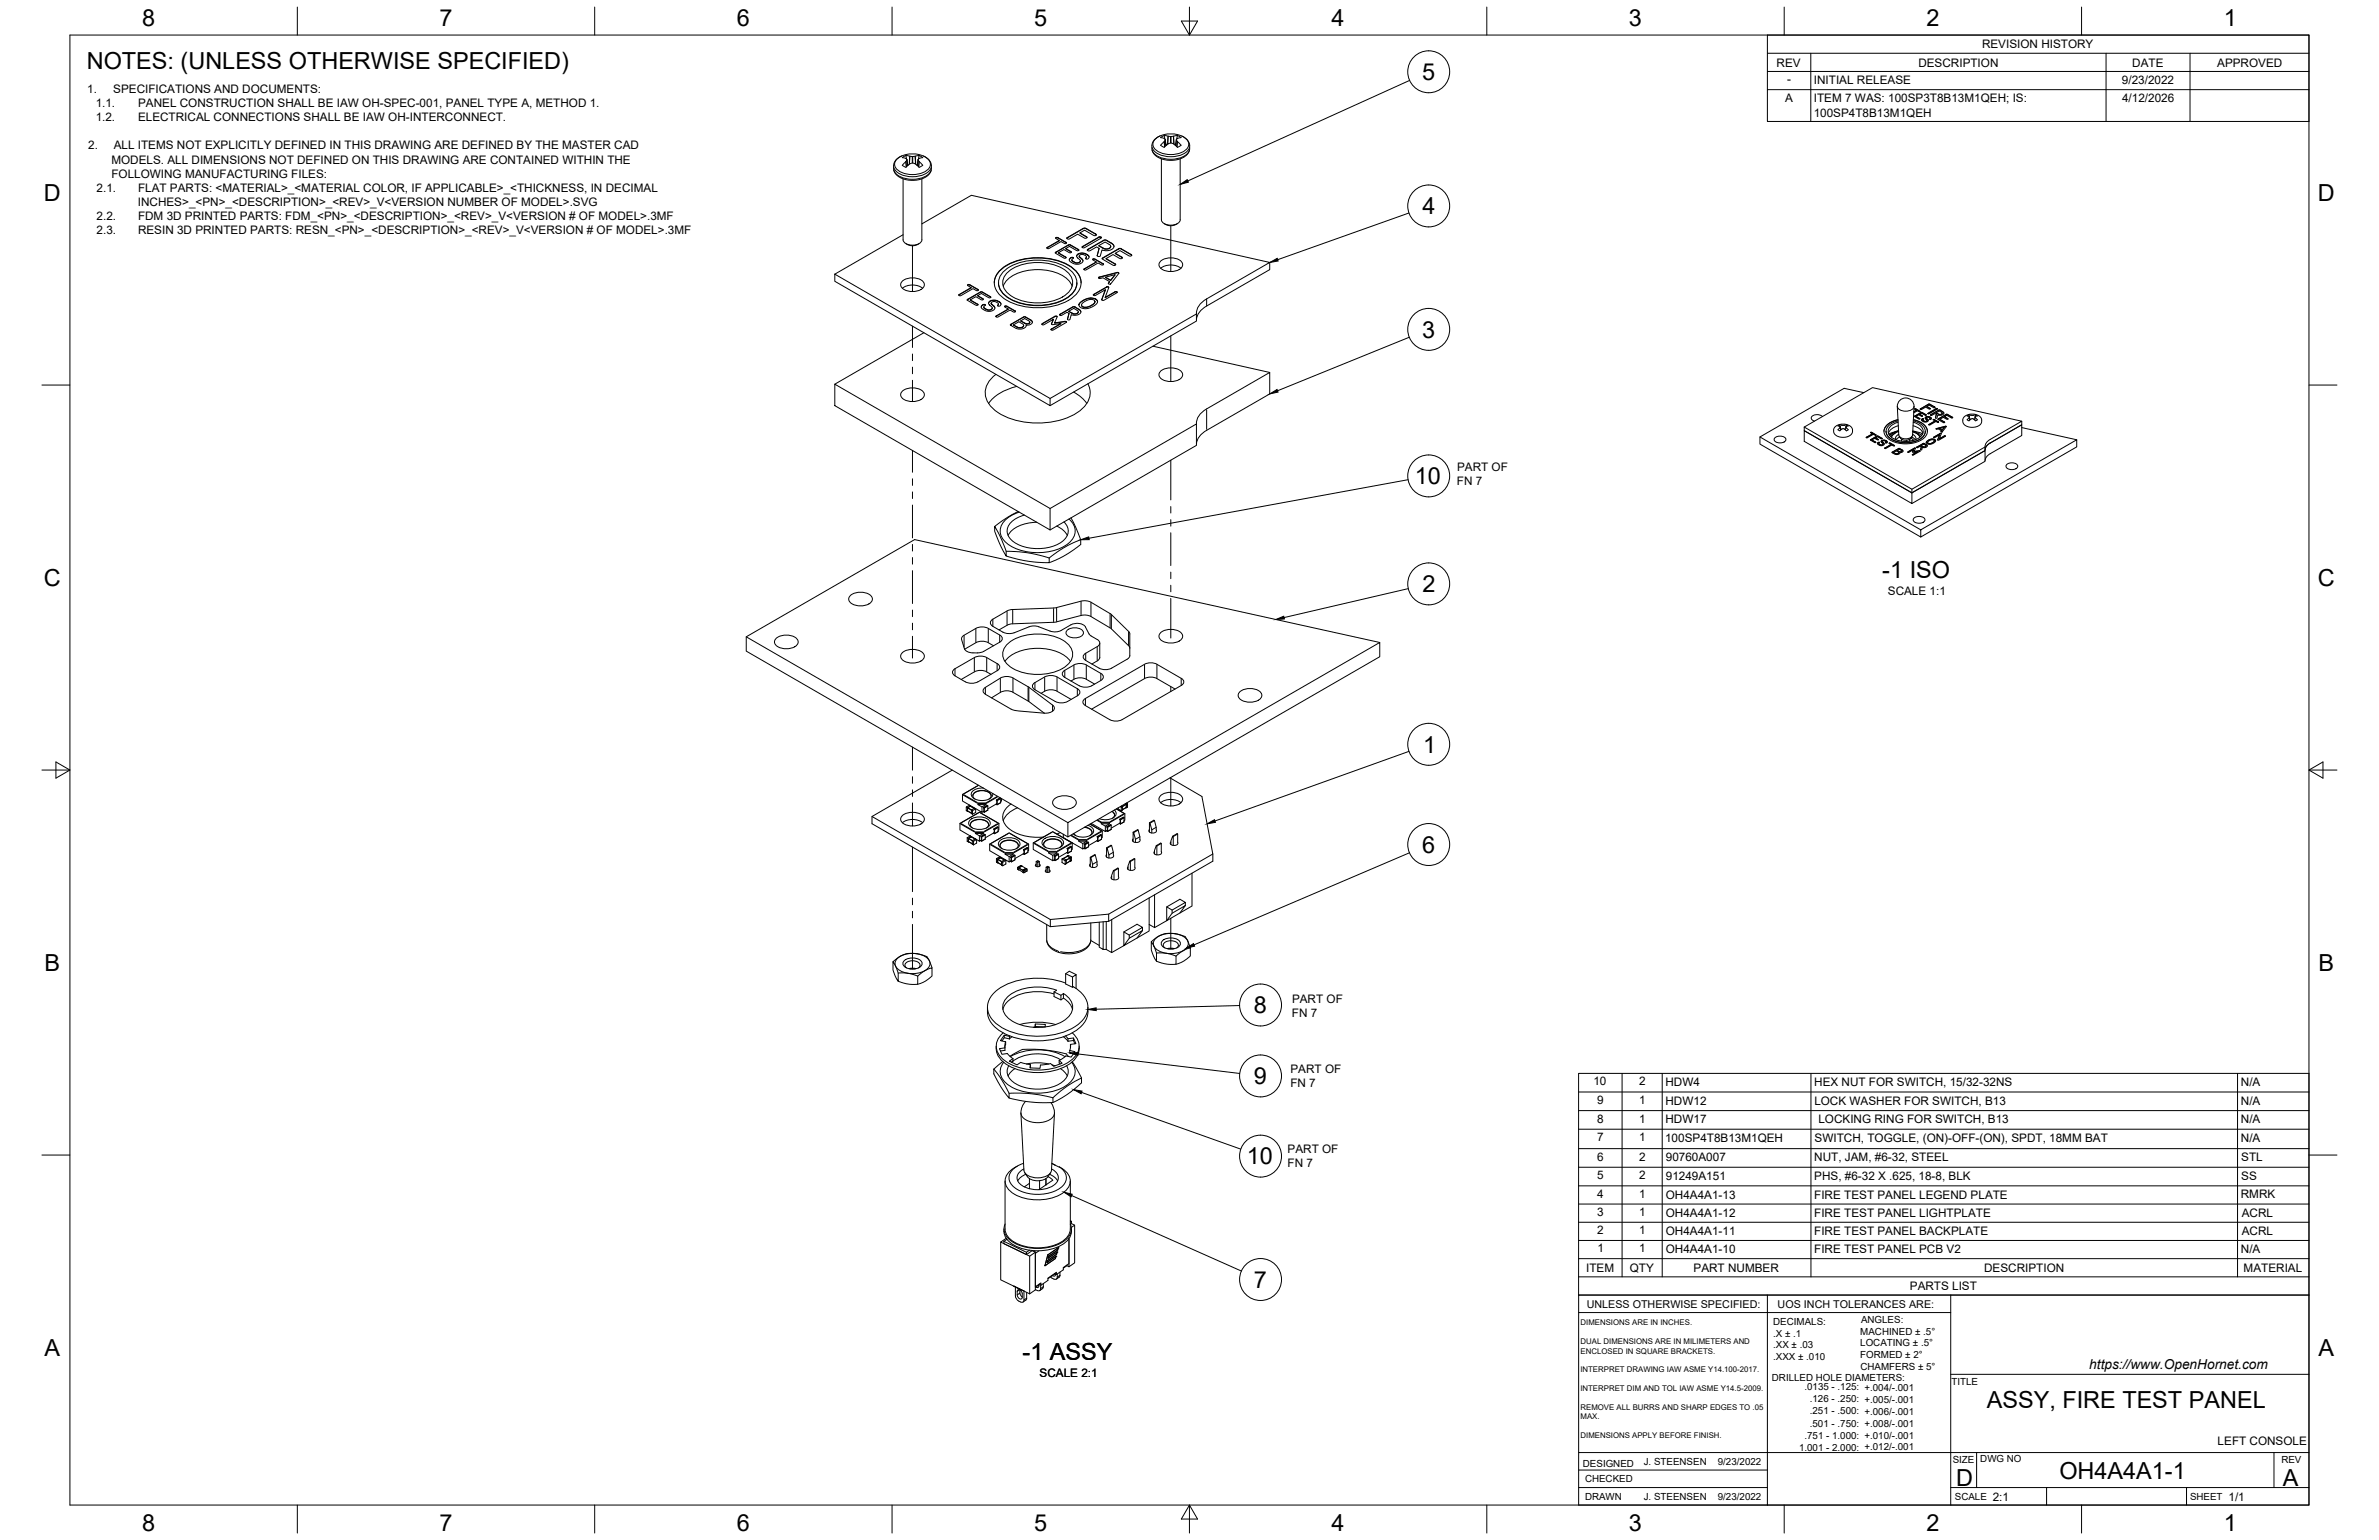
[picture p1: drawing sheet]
<svg xmlns="http://www.w3.org/2000/svg" width="864mm" height="559mm" viewBox="0 0 864 559" stroke-linecap="round" stroke-linejoin="round" font-family="sans-serif">
<defs><g id="words">
<g font-size="8.5">
<text x="51.6" y="9.4">8</text>
<text x="159.5" y="9.4">7</text>
<text x="267.5" y="9.4">6</text>
<text x="375.4" y="9.3">5</text>
<text x="483.4" y="9.4">4</text>
<text x="591.3" y="9.4">3</text>
<text x="699.3" y="9.4">2</text>
<text x="807.2" y="9.4">1</text>
<text x="31.5" y="25">NOTES: (UNLESS OTHERWISE SPECIFIED)</text>
<text x="516.2" y="29">5</text>
<text x="16" y="72.9">D</text>
<text x="516.4" y="77.8">4</text>
<text x="841.4" y="72.9">D</text>
<text x="516.3" y="122.5">3</text>
<text x="513.6" y="175.7">10</text>
<text x="683.3" y="209.8">-1 ISO</text>
<text x="16" y="212.6">C</text>
<text x="516.3" y="214.9">2</text>
<text x="841.4" y="212.6">C</text>
<text x="516.6" y="273.1">1</text>
<text x="516.3" y="309.5">6</text>
<text x="16.2" y="352.3">B</text>
<text x="841.7" y="352.3">B</text>
<text x="455.2" y="367.7">8</text>
<text x="455.2" y="393.4">9</text>
<text x="452.6" y="422.5">10</text>
<text x="455.2" y="467.3">7</text>
<text x="16.2" y="492">A</text>
<text x="371.2" y="493.6">-1 ASSY</text>
<text x="841.7" y="492">A</text>
<text x="721.2" y="510.8">ASSY, FIRE TEST PANEL</text>
<text x="710.1" y="539.1">D</text>
<text x="747.6" y="536.7">OH4A4A1-1</text>
<text x="828.7" y="539.1">A</text>
<text x="51.6" y="555.5">8</text>
<text x="159.5" y="555.5">7</text>
<text x="267.5" y="555.5">6</text>
<text x="375.4" y="555.4">5</text>
<text x="483.4" y="555.5">4</text>
<text x="591.3" y="555.5">3</text>
<text x="699.3" y="555.5">2</text>
<text x="807.2" y="555.5">1</text>
</g>
<text font-size="5" x="758.4" y="496.8">https://www.OpenHornet.com</text>
<g font-size="4.3">
<text x="719.5" y="17.6">REVISION HISTORY</text>
<text x="644.9" y="24.2">REV</text>
<text x="696.4" y="24.2">DESCRIPTION</text>
<text x="774" y="24.2">DATE</text>
<text x="804.9" y="24.2">APPROVED</text>
<text x="31.7" y="33.7">1.</text>
<text x="41.1" y="33.7">SPECIFICATIONS AND DOCUMENTS:</text>
<text x="648.7" y="30.2">-</text>
<text x="658.5" y="30.6">INITIAL RELEASE</text>
<text x="770.3" y="30.3">9/23/2022</text>
<text x="34.7" y="38.9">1.1.</text>
<text x="50.1" y="38.9">PANEL CONSTRUCTION SHALL BE IAW OH-SPEC-001, PANEL TYPE A, METHOD 1.</text>
<text x="648" y="36.9">A</text>
<text x="658.5" y="37.2">ITEM 7 WAS: 100SP3T8B13M1QEH; IS:</text>
<text x="770.3" y="36.9">4/12/2026</text>
<text x="34.7" y="44">1.2.</text>
<text x="50.1" y="44">ELECTRICAL CONNECTIONS SHALL BE IAW OH-INTERCONNECT.</text>
<text x="658.4" y="42.3">100SP4T8B13M1QEH</text>
<text x="32" y="54.2">2.</text>
<text x="40.4" y="59.3">MODELS. ALL DIMENSIONS NOT DEFINED ON THIS DRAWING ARE CONTAINED WITHIN THE</text>
<text x="41.3" y="54.2">ALL ITEMS NOT EXPLICITLY DEFINED IN THIS DRAWING ARE DEFINED BY THE MASTER CAD</text>
<text x="40.4" y="64.5">FOLLOWING MANUFACTURING FILES:</text>
<text x="35.1" y="69.6">2.1.</text>
<text x="50.1" y="69.6">FLAT PARTS: &lt;MATERIAL&gt;_&lt;MATERIAL COLOR, IF APPLICABLE&gt;_&lt;THICKNESS, IN DECIMAL</text>
<text x="50" y="74.7">INCHES&gt;_&lt;PN&gt;_&lt;DESCRIPTION&gt;_&lt;REV&gt;_V&lt;VERSION NUMBER OF MODEL&gt;.SVG</text>
<text x="35.1" y="79.9">2.2.</text>
<text x="50.1" y="79.9">FDM 3D PRINTED PARTS: FDM_&lt;PN&gt;_&lt;DESCRIPTION&gt;_&lt;REV&gt;_V&lt;VERSION # OF MODEL&gt;.3MF</text>
<text x="35.1" y="85">2.3.</text>
<text x="50.1" y="85">RESIN 3D PRINTED PARTS: RESN_&lt;PN&gt;_&lt;DESCRIPTION&gt;_&lt;REV&gt;_V&lt;VERSION # OF MODEL&gt;.3MF</text>
<text x="528.9" y="170.9">PART OF</text>
<text x="528.9" y="176">FN 7</text>
<text x="685.3" y="215.9">SCALE 1:1</text>
<text x="469" y="363.9">PART OF</text>
<text x="469" y="369">FN 7</text>
<text x="468.5" y="389.2">PART OF</text>
<text x="468.4" y="394.3">FN 7</text>
<text x="578.4" y="393.8">10</text>
<text x="595" y="393.8">2</text>
<text x="604.6" y="394.1">HDW4</text>
<text x="658.6" y="394.1">HEX NUT FOR SWITCH, 15/32-32NS</text>
<text x="813.5" y="394.1">N/A</text>
<text x="579.8" y="400.6">9</text>
<text x="595.1" y="400.6">1</text>
<text x="604.6" y="400.8">HDW12</text>
<text x="658.6" y="400.9">LOCK WASHER FOR SWITCH, B13</text>
<text x="813.5" y="400.9">N/A</text>
<text x="579.8" y="407.3">8</text>
<text x="595.1" y="407.3">1</text>
<text x="604.6" y="407.6">HDW17</text>
<text x="660.1" y="407.6">LOCKING RING FOR SWITCH, B13</text>
<text x="813.5" y="407.6">N/A</text>
<text x="467.4" y="418.5">PART OF</text>
<text x="579.8" y="414.1">7</text>
<text x="595.1" y="414.1">1</text>
<text x="604.5" y="414.4">100SP4T8B13M1QEH</text>
<text x="658.7" y="414.4">SWITCH, TOGGLE, (ON)-OFF-(ON), SPDT, 18MM BAT</text>
<text x="813.5" y="414.4">N/A</text>
<text x="467.4" y="423.6">FN 7</text>
<text x="579.8" y="421.1">6</text>
<text x="595" y="421.1">2</text>
<text x="604.7" y="421.4">90760A007</text>
<text x="658.6" y="421.4">NUT, JAM, #6-32, STEEL</text>
<text x="813.6" y="421.4">STL</text>
<text x="579.8" y="427.9">5</text>
<text x="595" y="427.9">2</text>
<text x="604.7" y="428.1">91249A151</text>
<text x="658.6" y="428.2">PHS, #6-32 X .625, 18-8, BLK</text>
<text x="813.6" y="428.2">SS</text>
<text x="579.8" y="434.6">4</text>
<text x="595.1" y="434.6">1</text>
<text x="604.7" y="434.9">OH4A4A1-13</text>
<text x="658.6" y="434.9">FIRE TEST PANEL LEGEND PLATE</text>
<text x="813.4" y="434.9">RMRK</text>
<text x="579.8" y="441.2">3</text>
<text x="595.1" y="441.2">1</text>
<text x="604.7" y="441.5">OH4A4A1-12</text>
<text x="658.6" y="441.5">FIRE TEST PANEL LIGHTPLATE</text>
<text x="813.8" y="441.5">ACRL</text>
<text x="579.8" y="447.8">2</text>
<text x="595.1" y="447.8">1</text>
<text x="604.7" y="448.1">OH4A4A1-11</text>
<text x="658.6" y="448.1">FIRE TEST PANEL BACKPLATE</text>
<text x="813.8" y="448.1">ACRL</text>
<text x="579.9" y="454.4">1</text>
<text x="595.1" y="454.4">1</text>
<text x="604.7" y="454.7">OH4A4A1-10</text>
<text x="658.6" y="454.7">FIRE TEST PANEL PCB V2</text>
<text x="813.5" y="454.7">N/A</text>
<text x="575.8" y="461.5">ITEM</text>
<text x="591.7" y="461.4">QTY</text>
<text x="614.8" y="461.5">PART NUMBER</text>
<text x="720.3" y="461.5">DESCRIPTION</text>
<text x="814.5" y="461.5">MATERIAL</text>
<text x="693.3" y="468.1">PARTS LIST</text>
<text x="377.4" y="499.7">SCALE 2:1</text>
<text x="805" y="524.5">LEFT CONSOLE</text>
<text x="723.4" y="544.5">2:1</text>
<text x="809" y="544.5">1/1</text>
</g>
<g font-size="3.9">
<text x="576" y="474.6">UNLESS OTHERWISE SPECIFIED:</text>
<text x="645.3" y="474.7">UOS INCH TOLERANCES ARE:</text>
</g>
<g font-size="3.5">
<text x="643.7" y="485">.X ± .1</text>
<text x="643.7" y="480.8">DECIMALS:</text>
<text x="675.3" y="484.3">MACHINED ± .5°</text>
<text x="675.6" y="480">ANGLES:</text>
<text x="643.7" y="489.3">.XX ± .03</text>
<text x="675.3" y="488.6">LOCATING ± .5°</text>
<text x="643.7" y="493.5">.XXX ± .010</text>
<text x="675.3" y="492.8">FORMED ± 2°</text>
<text x="675.4" y="497.1">CHAMFERS ± 5°</text>
<text x="643.2" y="501.1">DRILLED HOLE DIAMETERS:</text>
<text x="708.4" y="502.7">TITLE</text>
<text x="655" y="504.4">.0135 - .125: +.004/-.001</text>
<text x="657" y="508.8">.126 - .250: +.005/-.001</text>
<text x="657" y="513.2">.251 - .500: +.006/-.001</text>
<text x="657" y="517.7">.501 - .750: +.008/-.001</text>
<text x="653.1" y="526.5">1.001 - 2.000: +.012/-.001</text>
<text x="655" y="522.1">.751 - 1.000: +.010/-.001</text>
<text x="574.6" y="532.3">DESIGNED</text>
<text x="596.7" y="531.6">J. STEENSEN</text>
<text x="623.6" y="531.6">9/23/2022</text>
<text x="708.9" y="530.9">SIZE</text>
<text x="718.9" y="530.5">DWG NO</text>
<text x="828.2" y="530.9">REV</text>
<text x="575.4" y="537.9">CHECKED</text>
<text x="575.4" y="544.3">DRAWN</text>
<text x="596.7" y="544.3">J. STEENSEN</text>
<text x="623.6" y="544.3">9/23/2022</text>
<text x="709.6" y="544.2">SCALE</text>
<text x="795" y="544.2">SHEET</text>
</g>
<g font-size="2.8">
<text x="573.7" y="480.9">DIMENSIONS ARE IN INCHES.</text>
<text x="573.7" y="487.7">DUAL DIMENSIONS ARE IN MILIMETERS AND</text>
<text x="573.7" y="491.1">ENCLOSED IN SQUARE BRACKETS.</text>
<text x="573.7" y="497.9">INTERPRET DRAWING IAW ASME Y14.100-2017.</text>
<text x="573.7" y="504.7">INTERPRET DIM AND TOL IAW ASME Y14.5-2009.</text>
<text x="573.7" y="511.6">REMOVE ALL BURRS AND SHARP EDGES TO .05</text>
<text x="573.7" y="514.9">MAX.</text>
<text x="573.7" y="521.8">DIMENSIONS APPLY BEFORE FINISH.</text>
</g>
</g></defs>
<!-- layer: Visible -->
<g fill="none" stroke="#000" stroke-width=".36">
<path d="M325.5 57.8l.6-.5a8.8 8.8 0 0 1 11.6 1.4l.4 1.3-.1 1.8-1.2 1.9-1.6 1-1.5 .5-3.2 .2-3.4-.8-1.4-.9-.8-.9-.5-1.1v-1.5l.2-1.1zM328.8 56.5l.3 1.3M328.9 58.6l-1.4 1.4 1.4 .7a2.65 2.65 0 0 1 3.3-1.3l1.5 1.3M328.9 56.4l-1.4 .8 1.4 .3 .3 .5M328.9 56.4l2.3 .4 1-.1M328.9 58.6v.1M329.2 58l-.3 .6M329.2 58l.3 2.1M329.4 59.4l.1 .3M329.5 59.7l.3 .2M329.5 59.7h.1M333 59.7h.1"/>
<path d="M333 59.7l-.3 .2M333.1 59.4l-.1 .3M333.2 58l-.2 2.1M333.3 58l1.7 2-1.4 .7M333.4 57.8l.2-1.4 1.4 .8-1.3 .3-.4 .5M333.7 56.4l-1.5 .3M421.6 57.6v22.1a3.4 3.4 0 0 0 4.2 2l1.4-.4a1.86 1.86 0 0 0 1.2-1.6v-22.1M422.6 49.2l.3 1.3M422.6 51.4l-1.3 1.3 1.3 .8a2.64 2.64 0 0 1 3.4-1.3M422.6 49.2l-1.3 .7 1.3 .3 .4 .6M422.6 49.2l2.3 .3 1.1-.1M422.7 51.3l-.1 .1"/>
<path d="M422.7 48.8a7.9 7.9 0 0 1 8.8 2.7l.3 .9 .1 1.7-.8 1.8-2.2 1.5-2.8 .7-3.6-.2-2.5-1-1.6-1.7-.3-2.3a5 5 0 0 1 4.6-4.1M423 50.7l-.3 .6M423 50.7l.2 2.2M423.2 52.2v.2M423.2 52.4l.3 .2M423.2 52.4h.1M426 52.1v.1M426 49.4a2.11 2.11 0 0 1 2.7 .5l-1.3 .3-.4 .6M426.8 52.4l-.3 .2M426.8 52.4h.1M426.8 52.2v.2M427 50.7l-.2 2.2"/>
<path d="M427 50.7l1.7 2-1.3 .8-1.4-1.3M427.4 49.2l-.3 1.3M327.8 64.9v22.1a3.4 3.4 0 0 0 4.2 1.9l1.4-.4a1.86 1.86 0 0 0 1.3-1.5M334.6 64.9v22.1M303 99.5l78.2 45.1 53.1-30.7M303 99.5v2.6l78.2 45.1v-2.6M327.8 85.2l-24.8 14.3M328.8 88.4a4.2 4.2 0 0 0 4.9 0M334.6 81.2l18-10.3 108.3 24.3-22.9 13.2a6.3 6.3 0 0 0-3.7 5.5M363.3 97.8a22.5 22.5 0 0 1 18.9-3.7 13.5 13.5 0 0 1 9.9 6.5 6.4 6.4 0 0 1-3 7.6 23.8 23.8 0 0 1-24.8 0 6.3 6.3 0 0 1-1-10.4zM364.5 98.4a21 21 0 0 1 19.9-2.7 8.8 8.8 0 0 1 6.5 6.4 7.4 7.4 0 0 1-5.3 6.9 22 22 0 0 1-20.2-1.4 5.6 5.6 0 0 1-.9-9.2zM365.8 98.8a18.4 18.4 0 0 1 21.8 0 5 5 0 0 1-.9 8.3 19.2 19.2 0 0 1-20.1 0 5 5 0 0 1-.8-8.3z"/>
<path d="M380.1 89.8h.2M380.1 90h-.1M383.1 91.6l5-2.8 3.6 1.9-.8 .3-2.7-1.6-1.3 .8 1.9 1.1 .1 .3-.6 .1-2.1-1.1-2 1.1 2.7 1.6 .1 .2-.3 .2-3.5-1.8zM383.3 86.2l.8 .1 3.1 1.9-.7 .2-1.3-.7-4.5 2.5-.6-.1v-.3l4.4-2.5-1.2-.7zM383.3 91.6l-.2 .2M383.3 86.2l3.6 1.8M383.3 86.3l-.1 .1M384.2 91.7l2.7 1.6M384.5 87.3l-4.2 2.4M386.9 90.2l2 1.3M386.9 87.9l.2 .3M387.3 86.4v.1"/>
<path d="M387.3 86.3l6.4-3.6 4.3 2.5-.3 .3h-.6l-3.4-2-1.7 1 2.3 1.3a.45 .45 0 0 1 0 .7 .45 .45 0 0 1-.7-.1l-2.4-1.4-3 1.7h-.7zM388.5 93.7l1-.3 .2 .2-.6 .6 .1 .4 1.2 .7 1.4-.1 .4-.7-1.3-1.2-.1-.5 .5-.6 1.4-.4 1.3 .2 1.2 .8 .2 .4-.3 .6-.6 .2-.4-.3a.5 .5 0 0 0 .3-.6 .5 .5 0 0 0-.4-.4l-1.2-.4-1 .4v.4l1.3 1.5-.2 .6-.8 .5-1.7 .1-1.8-.8a.78 .78 0 0 1-.1-1.3zM388.7 93.5l.9 .1M388.7 93.6l-.5 .8M389.1 94.3l.1 .4M389.2 94.6l.8 .6M389.6 93.4l.1 .3M390 95.1l.4 .3M390.4 95.3l.4 .2 1-.2M391.4 92.1l-.6 .9M391.4 92.2l1.2-.3 1.6 .3M391.6 90.8l-3.5-1.9-4.8 2.6"/>
<path d="M391.8 92.9v.3M391.8 93.1l.9 .9M392 84.5l2.6 1.7M392.2 94.6l-.4 .5M392.7 93.9l.4 .8M392.9 89.7h-.1M392.9 89.5l6.1-3.5 .8 .1-6.2 3.8h-.6zM393.1 82.9l1.2 .1M393.1 83l-5.8 3.3M393.5 97.6h.2M393.5 97.7v.1M394.2 93.7l-.1 .2"/>
<path d="M394.2 92.1l.5 .4M394.3 82.9l3.4 2.1M394.4 93.2l-.2 .4M394.7 92.4l.7 .9M394.7 90.6l6.3-3.6 2.7 1.4 .7 .8-.3 .8-1.1 .8-1.7 .2-1.3-.3-.6 2.2-.3 .2-.8-.3 .7-2.7-.9-.5-2.6 1.5-.6-.1zM394.8 90.6v.1M395.1 90.4v.1M396.7 94h.9l3 2-.6 .2-1.4-.8-4.4 2.6-.6-.1-.1-.3 4.5-2.6-1.2-.7zM396.8 94l3.6 1.8M396.8 94.1l-.1 .1M397.7 84.9l.3 .4M398 95l-4.3 2.5"/>
<path d="M398.3 92.6v.2M398.9 89.1l2.3-1.3 1.9 1.2 .1 .5-.5 .6M399 90.1l-.7 2.7M399.2 85.9l.5 .2M399.2 86l-6.3 3.6M399.7 86.1l.1 .2M399.7 86v.1M400.2 93.7l6.2-3.6 4.4 2.5-.4 .3h-.5l-3.4-2-1.6 1 2.3 1.3a.43 .43 0 0 1 0 .7 .43 .43 0 0 1-.6-.1l-2.6-1.4-2.5 1.4 3.4 2 .1 .3-.5 .3-4.3-2.4zM400.4 95.7l.2 .3M400.4 93.6l-.3 .3M400.6 87.2v.1M401.5 93.8l3.5 2.2"/>
<path d="M402.7 90l-1.6 .4M403.2 89.4l-.5 .7-1.3 .3-1-.3-1.5-1 2.2 1.2M403.5 88.2v.1M404.4 89.5l-.8-1.1-2.6-1.3-6.3 3.7M404.7 99.7l-1.5 2M404.9 91.9l2.5 1.7M405 95.9v.2M405.4 98.9l.6 .1M405.4 99l-6.5 1.6M406 98.9l.2 .3M410.8 92.7l-4.4-2.5-6 3.3M421.3 97.4a6.3 6.3 0 0 1 7.4 0"/>
<path d="M421.4 94.7a6.1 6.1 0 0 1 7.6 .4 2 2 0 0 1-1.6 3 5.5 5.5 0 0 1-6.6-1.6 1.69 1.69 0 0 1 .6-1.8zM422.6 81.2l1.8 .7h1.2l1.2-.4M427.4 81.2l-.6 .3M460.9 95.2v2.6l-22.9 13.2M327.6 104.6a6.3 6.3 0 0 1 7.3 0M327.6 101.9a6.1 6.1 0 0 1 7.6 .5 2 2 0 0 1-1.6 3 5.5 5.5 0 0 1-6.6-1.6 1.69 1.69 0 0 1 .6-1.9zM348.1 106.9h.2M348.1 107.1h-.1M351.2 108.6l5-2.8 3.5 2-.7 .3-2.7-1.6-1.4 .8 1.9 1.1v.4h-.6l-2-1.1-2 1.1 2.7 1.6 .1 .3-.4 .1-3.4-1.8zM351.2 103.4l.7-.1 3.3 2-.6 .2-1.4-.8-4.4 2.6-.7-.1v-.3l4.4-2.5zM351.3 108.7l-.2 .2M351.4 103.3l.7 .1 2.9 1.7"/>
<path d="M351.4 103.4l-.2 .1M352.2 108.8l2.8 1.8M352.5 104.4l-4.2 2.4M354.9 107.3l2.1 1.3M355 105l.2 .3M355 110.4v.2M356.4 110.8l1.1-.3 .2 .3-.6 .6 .2 .4 1.3 .6 1.1-.1 .5-.6-1.2-1.2-.1-.6 .4-.6 1.2-.4 1.5 .2 1.2 .7 .2 .6-.3 .6-.6 .1-.3-.4a.48 .48 0 0 0 .2-.5 .48 .48 0 0 0-.4-.4l-1-.4-1.1 .3-.1 .5 1.3 1.4-.1 .6-.7 .5-1.7 .3-1.9-.9a.78 .78 0 0 1-.3-1.3zM356.8 110.6h.8M356.8 110.7l-.6 .8M357.1 111.4l.2 .4M357.3 111.7l.7 .6M357.6 110.5l.1 .2"/>
<path d="M358 112.2l.4 .3M358.4 112.4l.4 .2 1.1-.2M359.4 109.2l-.5 .9M359.4 109.3l1.1-.3 1.7 .3M359.7 107.9l-3.5-1.9-4.9 2.6M359.8 110.1l.1 .2M359.8 110v.1M359.9 110.2l.9 .9M360.2 111.7l-.3 .5M360.8 111l.3 .8M360.9 102.6a8.7 8.7 0 0 1 6-7 24.4 24.4 0 0 1 22.1 1.4 7.3 7.3 0 0 1 3.5 5.6M361.5 114.8v.1"/>
<path d="M361.8 114.7h-.3M362.2 110.8l-.1 .1M362.2 109.2l.6 .4M362.4 110.3l-.2 .4M362.5 102.6a6.9 6.9 0 0 0 4.1 5.9 21.9 21.9 0 0 0 21.2-.7 6.5 6.5 0 0 0 3.1-5.1M362.8 109.5l.6 .9M364.2 103.9a11.1 11.1 0 0 1 9.5-5.9 16.5 16.5 0 0 1 14.6 4.2l.9 1.7M364.7 111.1h.8l3.1 2-.6 .2-1.4-.8-4.4 2.6-.6-.1v-.3l4.4-2.6-1.2-.7zM364.8 111.1l.7 .1 2.9 1.7M364.8 111.2l-.1 .1M366 112.1l-4.2 2.5M366.8 117.8l5.2-2.9 2.7 1.7-.2 .8-.9 .5a1.43 1.43 0 0 0-1.6 1l-1.1 .5h-1.2l-1.1-.4z"/>
<path d="M367 117.8l-.2 .1M367.9 117.9l1.9-1.1 1.7 1.1-.3 .9M368.4 112.8l.2 .3M370.6 116.4l1.4-.8 1.8 1.1-.3 .7M371.2 118.6l-1.4 .4M371.6 118.1l-.3 .6-1.2 .3-2.2-1.1 1.9 1M372.5 118v.1M373.5 117.3l-1 .3M373.8 116.9l-.4 .6-.9 .1-1.9-1.2 1.9 1M374.1 116.2l-2.3-1.2-4.8 2.6M374.1 116.1l.7 .9M378.2 117.5l5.1-2.8 .5 .2-1 2.3 3.7-.6 .7 .2-5.2 3-.5-.3 3.6-2.1-3.3 .3-.1-.2 .7-1.7-3.4 2h-.6z"/>
<path d="M381.5 119.6h.1M382.4 115.8l-.7 1.8M383.6 114.7l.2 .3M383.6 114.9h-.6l-4.8 2.8M384.6 114.1l5.1-2.8 2.2 1.1 .5 .6-.4 .8-1 .5-2.1-.1-.5 1.7-.3 .2-.6-.2 .5-2.2-.7-.4-2 1.1h-.4zM384.7 114.1v.1M384.9 113.9v.2M385.1 117.4l-3.6 2.1M386.5 116.6l.7 .3M386.5 116.7l-3.7 .5M388 112.9l1.8-1 1.6 1-.3 .9M388 113.7l-.5 2"/>
<path d="M389.3 111.4v.1M390.9 102.6v.1M391.1 113.6l-1.4 .4M391.4 113.1l-.4 .7-1.1 .2-1.9-1.1 1.7 .9M391.6 112.2v.1M391.7 110.5v.1M392 109.8l2-1.2 1.6-.5 2 .3 .8 .9-.1 .7-1.1 1-1.5 .7-1.4 .3-1.3-.1-.9-.5-.5-.8zM392.4 113.2l-.5-.7-2.2-1.1-5.1 2.9M392.6 110.7l.5 .7 1.6 .1 2.2-1.1 .6-1-.2 .6-1 .8M393 111.4l1.1 .1M393.3 108.9v.2M396 108.1v.1"/>
<path d="M396.3 110.7l-2.2 .9M396.9 106.9l5-2.9 .6 .3-1.3 3.6 3.7-2.1 .7 .2-5.1 3-.6-.3 1.4-3.6-3.7 2.1h-.5zM396.9 107v.1M397.5 109.4l-.3-.5-.7-.2-1.8 .2-1.8 1.2-.3 .7 .4 .4M397.7 108.6l-1.5-.4-1.5 .2-2.3 1.3-.8 1M397.7 108.6l.7 .9M397.7 108.5v.1M398.4 109.3v.2M398.8 100.7l6.7-1.9 .7 .3-3.2 4-.7-.2 .5-.7-2.4-1.4-1.2 .3zM398.9 100.7l-.1 .1M400 108.8h-.1M401.3 105.1l-1.3 3.5"/>
<path d="M401.3 100.6l3.4-.9-1.5 2.1-1.9-1.2 1.9 1.2M401.6 104.2h.3M401.6 104.3l-4.7 2.6M401.9 104l.5 .2M402.4 104.1l.1 .3M402.4 102.7l-.1 .2M402.8 102.2l-.4 .6M404.7 105.9l.9 .2M404.7 106l-3.5 1.9M434.3 113.9v2.6l-53.1 30.7M438 111a6.5 6.5 0 0 0-3.7 4.9M303 139.4l78.2 45.1v7.8l-78.2-45.1z"/>
<path d="M335.4 120.7l-32.4 18.7M361.5 135.8a7.5 7.5 0 0 0-2.2 11.1 22.3 22.3 0 0 0 17.2 6.6 23.8 23.8 0 0 0 17.1-5.9 7 7 0 0 0 1.3-8.3M418.5 125.6l42.4 9.5M421.4 134.6a6.1 6.1 0 0 1 7.6 .4 2 2 0 0 1-1.6 3 5.5 5.5 0 0 1-6.6-1.6 1.69 1.69 0 0 1 .6-1.8zM327.6 141.9a6.1 6.1 0 0 1 7.6 .4 2 2 0 0 1-1.6 3 5.5 5.5 0 0 1-6.6-1.6 1.69 1.69 0 0 1 .6-1.8zM369.1 140.2a17.3 17.3 0 0 0-10.2 6.2M389.7 142.3a13.1 13.1 0 0 1 4.8 4.1M434.3 153.8a6.1 6.1 0 0 1 3.7-5.4l22.9-13.3v7.8l-22.9 13.2M438 156.1a6.5 6.5 0 0 0-3.7 4.9M638.9 158.6l58.4 33.7M644.2 158.9a2.83 2.83 0 0 1 4.1 .4 2.33 2.33 0 0 1-3.7 1.1 .89 .89 0 0 1-.4-1.5zM655 156.3l39 22.5v3.9l-39-22.6z"/>
<path d="M655 155l39 22.5 26.6-15.3M655 155l24.7-14.3 54.2 12.1-12 7-1.1 1.4-.2 1M655 155v1.3l39 22.5v-1.3M661.6 151.1a2.79 2.79 0 0 0-4.1 .4l.4 .9 .8 .4M666.1 154.9l.6-.4a5 5 0 0 1 4.3-.2l1.3 1 .1 1.6-.8 1.1-1.9 .7-1.9-.1-1.7-1-.5-.9 .1-1.1zM667.9 154.2l.1 .7M667.9 154.7h.1M667.9 155.3l-.7 .6 .2 .2 .5 .2 .7-.6M667.9 154.2l.7 .1M667.9 154.2l-.7 .4 .7 .1M667.9 154.7l.2 .2M667.9 155.3h.1"/>
<path d="M668 154.9l-.1 .4M668.1 154.9l.1 1.1M668.1 155.7l.1 .1M668.2 155.8l.1 .1M668.2 155.8h.1M668.6 154.3h.1M668.6 155.7h.1M668.6 155.7h.9M668.6 154.3h.9M669.5 155.7h.1M669.6 154.3h-.1M669.6 154.3l.7-.1 .6 .4-.6 .1"/>
<path d="M669.9 155.8l-.1 .1M670 155.8h.1M670 155.7l-.1 .1M670.1 154.9l.8 1-.6 .4-.7-.6M670.1 154.9l-.2 1.1M670.2 154.7l-.1 .2M670.2 154.2l-.1 .7M670.3 154.7h.1M676.6 142.5l-7.2-1.6-30.5 17.7v2.5l58.4 33.8M677.6 158.7l-.1 .1M679 159.6l2.5-1.4 1.8 .9-.4 .2-1.4-.8-.6 .4 1 .7-1.3-.5-1.1 .5 1.4 .8-.1 .2zM679 156.9l.4-.1 1.6 1.1-1-.3-2.5 1.3 2.2-1.5z"/>
<path d="M679 157l.4-.1 1.5 .9M679.5 159.6l1.4 .8M679.7 157.5l-2.1 1.1M679.7 157.4v.1M680.9 158.9l1 .7M680.9 157.7l.1 .2M683.2 159.8l-.3 .5M683.2 159.9h1.3M683.3 159.2l-1.8-1-2.5 1.5M684.5 159.8l.6 .6M684.7 156.6a5.1 5.1 0 0 0 4.8 3.9 9 9 0 0 0 9-2.6l.4-1.3M684.7 156.5v.1"/>
<path d="M688 156.7h.1M688 156.6l-2.3 .9M688.1 157.1l-1.7 1.3M688.7 147.4a3 3 0 0 1 3.1-3 3 3 0 0 1 3 3M688.7 147.4a3.2 3.2 0 0 0 4.4 1.6l1.4-.8 .3-.8M688.7 147.5l.6 10.3a2.94 2.94 0 0 0 5 0l.5-10.3M689 152.3a5.4 5.4 0 0 0-5.1 4.3 5.4 5.4 0 0 0 4.7 4.1 10.3 10.3 0 0 0 10.7-2.7 3.6 3.6 0 0 0-2.6-5l-2.1-.7M689 152.3a5.7 5.7 0 0 0-5.1 4.2M689 152.7a4.7 4.7 0 0 0-4.3 4 5.3 5.3 0 0 0 4.9 3.7 9.1 9.1 0 0 0 8.9-2.4 3.2 3.2 0 0 0-2.1-4.6l-1.8-.7M689 153.2l-.9 .3a2.9 2.9 0 0 0-1.8 4.9 8.9 8.9 0 0 0 11.4-.5 2.96 2.96 0 0 0-2.2-4.4l-1-.3M689.1 154.5l-2.1 .9-.9 .8-.6 1M689.2 156.1l-3.3 1.8"/>
<path d="M689.2 156.5l-1.8 .6-1.4 .9M689.2 156.6l-1.7 .9-.9 1.2M689.3 157.6l-.9 .7-.3 1.2M689.4 158.3a2.64 2.64 0 0 0 4.3 .7M689.6 158.6l-1.3 1M690.3 159.4v.7M692.1 159.7v.5M693.3 159.4v.7M693.7 159l.8 .6-.4 .3M693.9 158.6l1.4 1M694.1 158.3l-.4 .7M694.3 157.6l1.1 1 .1 .9"/>
<path d="M694.3 156.6h.2M694.3 156.5l1.9 .6 1.4 .9M694.4 156.4l2.2 .5a1.01 1.01 0 0 1 1.2 .8M694.5 156.6l.4 .3M694.5 156.6l1.2 .6M694.5 154.5l2.6 1.3 .9 1.4M694.6 152.3a5.7 5.7 0 0 1 5.1 4.2M694.7 149.4l1-.5-.6-.4 .1-.2 1.8 1-.3 .1-.7-.3-1.3 .7M694.9 156.9h.1M695 151l2.5-1.4 1.8 1-.4 .1-1.4-.8-.6 .4 1 .7-1.4-.5-1 .6 1.4 .8-.2 .2zM695.1 151l-.1 .1M695.1 148.3l1.8 .9"/>
<path d="M695.1 148.4h-.1M695.5 151.1l1.4 .9M695.7 148.9l-1 .6M695.7 157.2l1.2 1.5M695.7 157.2l1.5 1.2M696.9 150.3l1 .7M696.9 149.2l.1 .1M697.1 148.4l3.1-1.8 2.2 1.2-.4 .2-1.7-1-.8 .5 1.2 .7v.2l-1.7-.7-1.5 .9zM697.1 148.4v.1M697.6 157.4l.3 .1M697.6 152.1l.6-.2-.2 .6 1 .4 .5-.3-.7-.9 .3-.4 1.2-.1 .8 .6-.4 .5-.3-.7-.9-.1-.2 .2 .7 1-1 .5-1.4-.5zM698 152.4l.4 .4"/>
<path d="M698.2 151.9l.1 .2M698.2 152h-.4l-.3 .4M698.4 152.8l.2 .1M698.9 156.5v.1M699.1 151.3l-.3 .4M699.1 151.3h1.4M699.3 150.6l-1.8-.9-2.4 1.3M699.3 151.7l.5 .6M699.5 147.5l1.2 .8M699.5 152.5l-.2 .4h-.7M699.8 152.2l.2 .4M699.9 150l3-1.8 .4 .1-3.1 1.9z"/>
<path d="M699.9 150.1h.1M700 146.7h.6M700 146.7l-2.9 1.7M700.1 159.7v.1M700.2 154.1h.1M700.5 152.1h.1M700.5 151.3l.3 .2M700.6 146.7l1.7 1M700.6 151.8l-.1 .2M700.8 151.4v.1M700.8 150.5l3.1-1.8 1.3 .6 .4 .6-.2 .4-.6 .3h-1.3l-.6 1.2-.3-.2 .3-1.3-.4-.3-1.4 .8zM700.8 151.5l.3 .4"/>
<path d="M700.8 150.5v.1M701 150.4v.1M701.4 159.3h.1M701.8 152.3l.4-.1 1.5 1-.9-.3-2.6 1.3 2.2-1.5zM701.8 152.2l1.8 .9M701.8 152.3h.1M701.9 158.7l2.5-1.5 .3 .2-.7 1.8 1.9-1.1 .3 .1-2.5 1.5-.3-.1 .7-1.8-1.9 1.1zM701.9 158.8h.1M702.2 159.9l-.5-.3h-.8l-1.1 .7 .1 .5M702.3 147.7l.1 .2M702.3 159.5l-1.5-.1-1.5 1.1M702.3 159.5l.3 .4"/>
<path d="M702.3 159.5h.1M702.4 152.7l-2.2 1.3M702.8 155.6l3.7-.9-1.6 2.1-.3-.1 .2-.4-1.2-.7-.6 .2zM702.9 155.6h-.1M702.9 149.8l1.1-.7 1 .7-.1 .4-1 .1-1-.5 1.2 .6h.5l.4-.4M702.9 150.3l-.3 1.3M703 148.2l.3 .1M703 148.3l-3.1 1.7M703.3 148.3v.1M703.3 148.2v.1M703.4 159.6h.1M703.5 152.1l3.1-1.8 2.3 1.2-.6 .1-1.6-.9-.8 .5 1.2 .7v.2l-1.7-.7-1.2 .7 1.7 1-.1 .3z"/>
<path d="M703.6 153.1l.1 .1M703.7 148.8v.1M704.1 157.9l-.7 1.7M704.1 157.8v.1M704.2 152.1l1.7 1.2M704.3 157.3h.1M704.3 157.4l-2.4 1.3M704.4 157.2l.2 .1M704.6 157.3l.1 .1M704.6 156.6v.1M704.8 156.3l-.2 .3M705 149.9v.1"/>
<path d="M705.2 149.3v.1M705.6 150l-.4-.6-1.3-.6-3.1 1.8M705.8 158.2l.4 .1M705.8 158.3l-1.8 .9M705.8 155.1l-.8 1-.9-.5M705.8 155.1l-1.7 .4M705.9 151.2l1.3 .8M706.1 154.7h.3M706.1 154.7l-3.2 .8M706.4 154.7l.1 .1M708.9 151.6l-2.3-1.3-3.1 1.9M713 151.2l.6-.4a5 5 0 0 1 4.3-.2l1.2 1 .2 1.7-.9 1.1-1.8 .6-2.2-.2-1.5-.9-.3-.6-.1-1.1z"/>
<path d="M714.7 150.6l.2 .6M714.7 151.1h.1M714.7 151.7l-.6 .6 .7 .4 1.1-.8M714.8 150.6l1.1 .1M714.8 150.6l-.7 .3 .7 .2M714.8 151.1l.1 .2M714.8 151.6v.1M714.9 151.3l-.1 .3M714.9 151.3l.2 1.1M715 152l.1 .2M715.1 152.2l.1 .1M715.1 152.2h.1"/>
<path d="M715.9 150.7h.1M715.9 151.9h.1M716 151.9l.4 .2M716.4 150.7h-.4M716.4 150.7h.1M716.8 152.2l-.1 .1M716.8 152.2h.1M716.9 152l-.1 .2M716.9 151.3l-.1 1.1M717 151.3l.1 .3M717.1 150.6l-.1 .6M717.1 151.6l.1 .1"/>
<path d="M717.1 151.1l-.1 .2M717.2 150.6l.6 .3M717.2 150.6l-.7 .1M717.2 151.7l.6 .6-.4 .3-.2 .1-.7-.6M717.2 151.1h-.1M717.8 150.9l-.6 .2M733.9 152.8v1.3l-11.4 6.7M733.9 155.2l20 4.4M681.6 160.7l.7-.2-.2 .6 .9 .4 .5-.4-.6-.8 .3-.5 .9-.1 1 .6-.4 .5-.2-.7-.9-.1-.3 .3 .6 .5a.97 .97 0 0 1-.6 1 .97 .97 0 0 1-1.2-.3l-.5-.4zM681.8 160.5h.4M681.8 160.6l-.3 .4M682 160.9l.1 .2"/>
<path d="M682.1 161.1l.5 .4 .8-.1M682.2 160.5l.1 .1M683.3 160.3l.5 .5M683.3 160.2v.1M683.5 161.1l-.1 .3M683.8 160.7l.2 .4M684.2 162.6v.1M684.7 160.4l-.2 .3M685.8 160.8h.4l1.5 1-.3 .1-.6-.4-2.6 1.2 2.2-1.4zM685.8 160.8l1.8 .9M685.8 160.8v.1M686.4 161.3l-2.2 1.3"/>
<path d="M686.8 164.1l2.5-1.4 1.2 .6a.63 .63 0 0 1 0 .8 .63 .63 0 0 1-.8 .1l-.3 .5-.9 .3zM687.4 164.2l1-.6 .8 .6-.2 .4M687.6 161.6l.1 .2M688.7 163.4l.7-.4 .8 .5 .1 .3-.6 .2-1-.5 1 .5 .7-.3M689 164.5l-.6 .2M689.2 164.3l-.1 .3-.7 .1-1-.5 1 .5M689.7 164.2v.1M690.4 163.7h.1M690.5 163.3l-1.2-.5-2.5 1.4M690.5 163.3l.3 .4M692.5 164l2.5-1.4 .3 .1-.5 1.1 2.2-.2-2.5 1.5-.3-.1 1.8-1.1-1.7 .2 .3-.9-1.6 .9zM694.2 165h.1"/>
<path d="M694.6 163.2l-.3 .8M695.3 162.7l-.3-.1-2.5 1.5M695.7 162.3l2.5-1.4 1 .4a.66 .66 0 0 1 .2 1 .66 .66 0 0 1-.9 .1l-.6-.1-.3 .9-.3 .1 .2-1.2-.4-.2-1.1 .6zM695.8 162.3h.1M695.9 162.2v.1M696 163.9l-1.8 1.1M696.7 163.5l.3 .2M696.7 163.6l-1.9 .2M697.4 161.8l1 .4h.5l.3-.4M697.4 161.7l.9-.5 .9 .6-.2 .3-.7 .1zM697.5 162.1l-.3 1M698.1 160.9v.1"/>
<path d="M699.2 161.3v.1M699.6 160l1.2-.6h1.4a.73 .73 0 0 1 .4 .9 .73 .73 0 0 1-.7 .5l-1.2 .4h-.8l-.6-.6zM699.6 161.8l-1.3-.9-2.6 1.5M699.7 160.6l.3 .4h.9l1-.6 .3-.5-.6 .8-1.1 .3-.6-.1M720.6 162.2v1.3l-26.6 15.3 26.6-15.3v3.9l-26.6 15.3M722.5 160.8l11.4-6.7v3.9l-12 7-1 1.2-.3 .9M722.5 160.7l-1.4 1.2-.5 1.3M728.4 168.6a2.83 2.83 0 0 1 4 .4 2.33 2.33 0 0 1-3.6 1.1 .89 .89 0 0 1-.4-1.5zM369.6 185.6l-3.8 2.1-4.7 3.3v1.7l.4 1.2 1.8 4.3 2 3.6v-1.8l-.5-1.3-1.6-3.8-2.1-3.9M370 185.8a9.2 9.2 0 0 0-6.9 6.2 7.3 7.3 0 0 0 5.5 7 20.7 20.7 0 0 0 19.3-1.8 5.3 5.3 0 0 0 .1-8.9M371.9 186.9a7.7 7.7 0 0 0-6.3 5.5 6 6 0 0 0 4.3 5.4 16.6 16.6 0 0 0 16.3-1.9 4.2 4.2 0 0 0 0-6.5M376.4 189.5a12.6 12.6 0 0 0-10 4.1l-.4 .7"/>
<path d="M381.2 184.5l53.1-30.7v7.8l-53.1 30.7M383.6 190.9l2.7 1.8 1.1 1.6M388.8 187.9l1.7 3.4 1.8 4.6v1.7l-5.4 3.7-6 2.9M392.3 195.9l-6.1 2.8-5.3 3.8M694.7 188.1a2.83 2.83 0 0 1 4.1 .3 2.33 2.33 0 0 1-3.7 1.1 .89 .89 0 0 1-.4-1.4zM697.3 192.3l56.6-32.7v2.6l-56.6 32.7zM308.8 216a6.1 6.1 0 0 1 7.6 .4 2 2 0 0 1-1.6 3 5.5 5.5 0 0 1-6.6-1.6 1.69 1.69 0 0 1 .6-1.8zM365.3 200l6.4 .4 7 1.4 2.2 .7v1.7l-7.8-.6-7.8-1.8M270.9 231.1l116.7 67.4M281.8 231.6a6.1 6.1 0 0 1 7.6 .4 2 2 0 0 1-1.6 3 5.5 5.5 0 0 1-6.6-1.6 1.69 1.69 0 0 1 .6-1.8zM327.6 236.7a6.1 6.1 0 0 1 7.6 .5 2 2 0 0 1-1.6 3 5.5 5.5 0 0 1-6.6-1.6 1.69 1.69 0 0 1 .6-1.9zM354.2 228l-4.6 2.8-.6 1 1.1 3.6 .6 .8 1.8 .6 2.3 .1"/>
<path d="M354.2 228l1.3-.4 1.3-.1 2 .5M357.1 236.4l-2.3 .5M358.8 228l4.1 2.4a1.37 1.37 0 0 1 1 1.3 1.37 1.37 0 0 1-1 1.3l-5.8 3.4M360.4 227.3l3.7 2.1M360.4 224.7a1.37 1.37 0 0 0-.9 1.3 1.37 1.37 0 0 0 .9 1.3M360.7 234.3a6 6 0 0 0-5.9-1.4l-4.6 2.7M364.8 240a14.9 14.9 0 0 1 13.2-4.7 14 14 0 0 1 10.6 4.7M365.8 233.6a18.4 18.4 0 0 1 21.8 0 5 5 0 0 1-.9 8.3 19.2 19.2 0 0 1-20.1 0 5 5 0 0 1-.8-8.3zM382.5 220.6l-15.8 .7-6.3 3.4M382.5 225.8l-15.3 .6-1.3 .3-3.2 1.9M383.6 220.5l8.8-2.4 1.9-.1 1.7 .5 7 4.2M383.6 225.6l8.8-2.3 1.9-.1 1.7 .5 7 4.1"/>
<path d="M383.6 220.5l-1.1 .1M383.6 225.6l-1.1 .2M385.2 228.8l3.5-2.1a4.3 4.3 0 0 1 5.3 .8l1.7 2.9 2.6 1.6a1.37 1.37 0 0 1 .9 1.3 1.37 1.37 0 0 1-.9 1.3l-4.2 2.4a1.36 1.36 0 0 0-.9 1.3 1.36 1.36 0 0 0 .9 1.3M385.2 228.8l-1 .4-1.8 .1-5.9-2-1.2-.2-1.8 .3-5.9 2.4-1.9 .1-1.6-.5M387.4 228.7a4.4 4.4 0 0 1 5.7 .3 1.56 1.56 0 0 1-1.3 2.2 4 4 0 0 1-4.8-1.4zM398.3 239.8l-1.9 1.1M399.2 233.3v5.2l-.2 .7-.7 .6M403 222.6l.5 .4M403 227.8l.5 .4M403.4 223l6.3 6.1M403.4 228.2l6.3 6.1M409.2 239.2l-5.7 3.3-1.9 .5-2-.3-5.5-3.1"/>
<path d="M409.7 229.1l.4 .9v7.9l-.2 .7-.7 .6M409.7 234.3l.4 .9M421.4 229.5a6.1 6.1 0 0 1 7.6 .4 2 2 0 0 1-1.6 3 5.5 5.5 0 0 1-6.6-1.6 1.69 1.69 0 0 1 .6-1.8zM500.9 233.1l-168.9-37.3-61.1 35.3v5.2l116.7 67.4M350.5 247.4l-3.8-2.2a1.37 1.37 0 0 1-.9-1.3 1.37 1.37 0 0 1 .9-1.3l7-4 1.9-.5 2 .2 4.4 2.5a1.35 1.35 0 0 1 .9 1.3 1.35 1.35 0 0 1-.9 1.3l-7 4M350.5 247.4l1.2 .4 1.4 .1 1.9-.5M357.7 249.4a1.35 1.35 0 0 0-.9 1.3 1.35 1.35 0 0 0 1 1.3l9.2 5.3M359.7 244.7a5.4 5.4 0 0 0-6-.9l-4.8 2.7M363.1 251.2l-3.2 2M363.1 251.2a5 5 0 0 1 4.6 0l5.5 3.2M373.2 249.2l-5.5-3.2a5 5 0 0 0-4.6 .1l-5.4 3.3M373.2 249.2l.3 .2"/>
<path d="M373.2 254.4l.3 .1M373.5 249.4l8.6 6.4a1.56 1.56 0 0 1 .5 1.9 1.56 1.56 0 0 1-1.7 .9l-1.8 .2M373.5 254.6l5.6 4.2-9.3-.8-2.7-.7M377.9 251.6a5.3 5.3 0 0 1 5.8-.8l5.1 3M386.5 245.8a1.36 1.36 0 0 1-.9-1.3 1.36 1.36 0 0 1 .9-1.3l3.9-2.2 2.1-.2 1.8 .5 5.3 3a1.37 1.37 0 0 1 .9 1.3 1.37 1.37 0 0 1-.9 1.3l-3.9 2.2-2 .3-1.9-.6-5.3-3M388.8 247.1a5.2 5.2 0 0 1 5.6-.6l2.9 1.7M391.1 249.9l-7.4-4.3-1.2-.4-2.7 .2-4.1 2.3a1.37 1.37 0 0 0-.9 1.3 1.37 1.37 0 0 0 .9 1.3l7.9 4.5 2.1 .2 1.9-.5M391.1 249.9a1.37 1.37 0 0 1 .9 1.3 1.37 1.37 0 0 1-.9 1.3l-3.6 2M426.6 250l-7.2-4-2.7-.2-1.2 .4-19.2 11.1M450.2 250.9a6.1 6.1 0 0 1 7.6 .5 2 2 0 0 1-1.7 3 5.5 5.5 0 0 1-6.6-1.6 1.69 1.69 0 0 1 .7-1.9zM345.7 279.4l-29.2 16.9v2.6l64.8 37.4 21.2-2 37.8-21.8v-2.6M407.4 261.1l-2 .6-2-.3-9.4-5.4a1.37 1.37 0 0 1-.9-1.3 1.37 1.37 0 0 1 .9-1.3l21.5-12.4 1.2-.4h2.1l1.2 .4 8.8 5.1a1.35 1.35 0 0 1 .9 1.3 1.35 1.35 0 0 1-.9 1.3l-21.5 12.4"/>
<path d="M327.6 298.5a6.3 6.3 0 0 1 7.3 0M327.6 295.9a6.1 6.1 0 0 1 7.6 .4 2 2 0 0 1-1.6 3 5.5 5.5 0 0 1-6.6-1.6 1.69 1.69 0 0 1 .6-1.8zM348.5 298.7l7-4 7 4M348.7 298.7l-.2 .1v2.4l3.7 2.1M349.6 288.2l-.2 .1v2.4l7.1 4v-1.9l-1.5-.8M350.8 294.1h.1M350.8 294.1l.4 .3M350.8 292.8v1.3M351.2 293.1l.1 1.3M351.3 294.2v.1M351.3 293.1h.1M351.3 294.3l-.1 .1"/>
<path d="M352.2 297.5a5.5 5.5 0 0 1 7.1 .5 1.91 1.91 0 0 1-1.6 2.6 5.5 5.5 0 0 1-5.9-1.2 1.49 1.49 0 0 1 .4-1.9zM352.2 299.2a3.6 3.6 0 0 1 4.8-1.6l1.5 .8 .4 .8M352.3 292.5l-1 .6M352.3 292.5l1.3 .8M352.3 292.5h.1M352.3 292.5l-1.1 .6M352.3 292.4v.1M352.3 292.5l-.4-.3-1.1 .6M352.3 292.5v.1M352.6 294v1.2l-1.3-.9M352.6 295.1v.1M352.6 295.2l.5 .2"/>
<path d="M353.1 288.8a3.6 3.6 0 0 1 4.8-1.7l1.5 .8 .4 .9M353.7 293.3l-1.1 .6M353.7 293.3l.5 .2M353.8 293.3h-.1M353.9 289.9a1.54 1.54 0 0 1-.7-1.7 1.54 1.54 0 0 1 1.6-1.1 4.5 4.5 0 0 1 4.9 1 1.34 1.34 0 0 1-.7 1.8M354.1 293.5l-1 .6-.1 1.3M354.1 293.5h.1M354.2 293.5v1.3l-1.1 .6M355.1 291.3l-.1 .7h2.9v-.7M355.2 284.9l-5.7 3.3M355.5 294.7h.1M356.9 294.5l.4 .2"/>
<path d="M357 286a4 4 0 0 0-4.4 2.1 3.5 3.5 0 0 0 4.3 2.4 3 3 0 0 0 3.5-2.6M357 292.9l.3 .3v1.5M357.2 294.3l-.7 .4M357.3 294.6v.1M357.9 292l-1.4 .8M358.6 294l-1.3 .7M358.6 292.5v1.4M358.6 292.4l-.3-.2-1.3 .7v1.5M358.6 293.9v.1M361.7 290.3l.3 .2v1.5l-.4-.2M361.7 291.7l.1 .1M361.8 290.5l-.1-.2 1.3-.8 .3 .3-.1 1.5"/>
<path d="M361.8 290.5v1.2l-3.2 1.8M361.9 291.7l-.1 .1M362.4 298.7l.2 .1v2.4l-.3 .1M363.2 291.3l-1.2 .7M363.5 289.8v.9l-.2 .1M367 291.7a5.3 5.3 0 0 0-3 4.9 5.3 5.3 0 0 0 3.1 4.7 18.7 18.7 0 0 0 11.6 2.4M369.4 293.1a8.6 8.6 0 0 0-5.2 4.7M382.8 289.9a6.1 6.1 0 0 1 7.6 .4 2 2 0 0 1-1.6 3 5.5 5.5 0 0 1-6.6-1.6 1.69 1.69 0 0 1 .6-1.8zM387.6 298.5l113.3-65.4v5.2l-113.3 65.4zM394.9 299.5a1.92 1.92 0 0 1 1.8 1 1.92 1.92 0 0 1-.2 2.1 5.6 5.6 0 0 1-6.9-.1M395.7 299l4.4 2.5M396.1 298.8l5.2 2.9v-1.9l-1.5-.9"/>
<path d="M399.8 298.3v.6h2.9v-.6M401.8 299.9l.3 .3v1.4M402.7 298.9l-1.4 .9M403.4 299.4l-.3-.2-1.3 .9M403.4 299.4v1.5M403.6 294.4l.7 .6 .3 .7M403.7 294.4a1.38 1.38 0 0 1 .9 1.2 1.38 1.38 0 0 1-.8 1.3M404.5 293.9a1.8 1.8 0 0 1 .6 2 1.8 1.8 0 0 1-1.7 1.2l-2.1 .4-2.2-.4M405.3 293.5l3 1.7M405.9 293.1v.4M405.9 293.5h.1M406 293.6l1 .6"/>
<path d="M406.3 298.8l.4 .2M406.5 297.2l.2 .2M406.6 298.6l-3.2 1.9M406.7 292.7l.3 .2v1.2M406.7 297.3l.1 1.7M406.8 298.9l-.1 .1M407 294.1h.1M407.1 292.4l.4 .3v1.2M407.5 293.9l-.5 .3M407.5 293.9h.1M408 298.3l-1.3 .7M408 298.2v-1.5l-.2-.2-1.3 .7v1.5"/>
<path d="M408 298.2h.1M408.1 295.2l.2 .1M408.3 295.3v2.3l-.3 .2M408.5 291.6l.3 .2M408.5 291.6l.4 .3v1.2M408.8 293.1h.1M408.8 293l-1.3 .8M408.8 293h.1M408.9 293.1h-.1M408.9 291.4l.4 .1M409.3 291.5v.1M409.3 292.9l-.4 .2"/>
<path d="M409.3 291.6v1.2M409.3 292.8h.1M417.3 298.6l1.6-1 .2 .2 .6 3.3a1.25 1.25 0 0 1-1.9 1.1l-.8-.7 .3-.5M419.1 297.8l-1.6 .9M421.4 291.3a6.3 6.3 0 0 1 7.3 0M421.4 288.6a6.1 6.1 0 0 1 7.6 .4 2 2 0 0 1-1.6 3.1 5.5 5.5 0 0 1-6.6-1.7 1.69 1.69 0 0 1 .6-1.8zM424.7 282.3l11.6 6.7 4 20.9-37.8 21.8-21.2 2-64.8-37.4M351.1 305.2h.1M351.1 305.2l.5 .3M351.6 305.4v.1M351.6 304.2h.1M351.6 305.4h.1"/>
<path d="M351.6 305.4l1.4 .8M351.7 305.5h-.1M352.2 303.3l-1.1 .7v1.2M352.2 303.3l.5 .3M352.3 303.3h-.1M352.6 303.7l-1 .5-.1 1.3M352.6 303.7l1.4 .7M352.6 303.6h.1M352.6 303.6l-1 .6M352.7 303.6v.1M352.7 303.6l1.4 .8M353 306.3h.1"/>
<path d="M353 306.3l.4 .3M353 300.4a1.54 1.54 0 0 1-.7-1.7 1.54 1.54 0 0 1 1.5-1.1 4.5 4.5 0 0 1 4.9 1 1.34 1.34 0 0 1-.6 1.8M353.4 306.5h.1M354.1 304.4l-1.1 .6v1.3M354.1 304.4l.4 .2M354.1 302.1v.3h2.9v-.3M354.1 302.4l1.4 .9v1.9l-1-.5M354.1 301.8v.3M354.5 304.7l-1.1 .6v1.2M354.5 304.6v.1M354.5 304.7v1.2M354.5 305.9l-1.1 .7"/>
<path d="M356 305l.4 .1M356.1 303.4l.3 .2v1.6l1.3-.7-.1-1.6-.2-.2-1.3 .7 .1 1.5M356.1 304.9l.1 .1M356.2 304.8l-.7 .4M356.2 304.9v.1M356.9 301.8l.1 .3M357 302.4l-1.5 .9M359.3 306.3v2.4l7 4.1v-2l-1.4-.8M359.5 306.2l-.2 .1 7-4.1 7 4.1M360.6 302.3l.4 .2M360.8 300.8l.3 .2M360.8 302.2v.1"/>
<path d="M360.9 302.1l-3.2 1.9M360.9 301.1l-.1 1.1M361 301v1.5M361.1 302.5h-.1M361.7 311.6v1.2M361.7 312.8h.1M361.7 312.8l.5 .3M361.8 311.5l-.1 .1M362.1 311.8v1.3M362.2 313v.1M362.2 311.9v1.1M362.2 311.8h.1"/>
<path d="M362.2 313h.1M362.2 313l1.4 .8M362.2 311.8v.1M362.3 313l-.1 .1M362.3 301.8l-1.3 .7M362.3 300.3l-.3-.3-1.2 .8 .1 .3M362.3 301.7v.1M362.3 300.3v1.4M362.8 310.9l-1 .6M362.8 310.9l.5 .3M362.9 310.9h-.1M363 305a5.5 5.5 0 0 1 7.1 .5 1.91 1.91 0 0 1-1.6 2.6 5.5 5.5 0 0 1-5.9-1.1 1.49 1.49 0 0 1 .4-2z"/>
<path d="M363 306.8a3.6 3.6 0 0 1 4.8-1.7l1.5 .9 .4 .8M363.2 311.3l-1 .5M363.2 311.2l1.4 .8M363.2 311.2h.1M363.2 311.2l-1 .6M363.3 311.2h.1M363.3 311.2v.1M363.6 313.9h.1M363.6 313.9l.4 .3M363.8 307.9a1.54 1.54 0 0 1-.7-1.7 1.54 1.54 0 0 1 1.5-1.1 4.5 4.5 0 0 1 4.9 1 1.34 1.34 0 0 1-.6 1.8M364 314.1h.1M364.7 312l-1.1 .6v1.3"/>
<path d="M364.7 312l.4 .2-1.1 .7v1.2M364.7 312h.1M364.9 309.4v.6h2.9l-.1-.6M365.1 312.2v.1M365.1 312.3v1.2l-1.1 .6M366.3 302.2v.1M366.9 311l.3 .2v1.5l-.4-.2M366.9 312.4l.1 .1M367 312.4l-.7 .4M367 312.4l-.1-1.4 1.5-.7 .1 1.7-1.3 .7M367 312.4v.1M367.8 310l-1.5 .8"/>
<path d="M369.4 314.8l.1 .6 .3 .2M369.5 314.7l.3 .2M369.5 314.7l-.1 .1M369.8 314.9l1.5 .9M369.8 315.6l1.8 1.1M369.9 315.6h-.1M370.6 314.1l-1.2 .6M370.6 314.1h.1M370.6 314.1l.4 .2M371 314.3l1.4 .9M371 314.3l-1.2 .6M371.3 315.8l.3 .2"/>
<path d="M371.4 309.8l.4 .2M371.6 308.3l.2 .2M371.6 316v.7M371.7 309.7l-3.3 1.8M371.8 310h.1M371.9 308.5v1.5M372.4 315.1l-1.1 .7M372.4 315.1h.1M372.4 315.1l.3 .2M372.8 315.3v.7M372.8 316l-1.1 .7M372.8 316h.1"/>
<path d="M373.1 309.3l-1.3 .7M373.1 309.2v.1M373.1 309.2v-1.4l-.3-.3-1.2 .8v1.5M373.2 306.2l.2 .1M373.4 306.3v2.4l-.3 .1M375.1 305.8l7.1-4 7 4M375.3 305.8l-.2 .1v2.3l7.1 4.1v-1.9l-1.5-.9M376.2 312.6l.5-.3 .6 .3-.6 .3zM376.2 312.6v1.8M376.2 313.6l-.3 .1a.8 .8 0 0 0 .8 .8 .8 .8 0 0 0 .8-.8l-.2-.1M376.7 312.9v1.6M377.3 312.6v1.8"/>
<path d="M378.8 304.6a5.5 5.5 0 0 1 7.1 .4 1.91 1.91 0 0 1-1.6 2.7 5.5 5.5 0 0 1-5.8-1.2 1.49 1.49 0 0 1 .3-1.9zM378.8 306.3a3.6 3.6 0 0 1 4.8-1.6l1.5 .8 .4 .8M379.6 307.5a1.54 1.54 0 0 1-.7-1.8 1.54 1.54 0 0 1 1.6-1.1 4.5 4.5 0 0 1 4.9 1.1 1.34 1.34 0 0 1-.7 1.8M379.8 314.7l.5-.4 .6 .4-.6 .3zM379.8 314.7v1.8M379.8 315.6l-.3 .2a.8 .8 0 0 0 .8 .8 .8 .8 0 0 0 .8-.8l-.2-.2M380.3 315v1.6M380.8 308.9l-.1 .6h2.9v-.6M380.9 314.7v1.8M382.2 301.8h.1M382.6 312.1l.3 .2M382.7 310.5l.2 .1"/>
<path d="M382.9 311.9l-.7 .4M382.9 310.6v1.7l1.4-.7M383.6 309.5l-1.4 .9M384.2 309.9l-1.5 .6v1.5M384.2 309.9l.1 1.6M384.3 311.5h.1M384.9 302.1l-1.2 .5M385.6 311.7l1.1 .6v1.3l-1.1-.6-.1-1.3M385.6 311.7h-.1M386 302.7v1.3l7.1 4v-1.9l-1.5-.9M386 311.4l1.1 .7M386 311.5l-.4 .2"/>
<path d="M387.1 312v.1M387.1 313.4l-.4 .2M387.1 312.1v1.2M387.2 309.4l.4 .2M387.4 310.7h.1M387.4 310.6l.4-.2 1.1 .6v1.3M387.4 307.8l.3 .3-.1 1.5M387.4 309.3h.1M387.4 308h.1M387.4 310.6l1.1 .6M387.4 310.6v.1M387.4 310.7l-1.3 .8"/>
<path d="M387.5 310.7l1 .6M387.5 308v.2M387.5 309.2l-3.2 1.9M387.5 308.1v1.2M388.5 312.5l-1.4 .8M388.5 312.4v.1M388.5 311.2v.1M388.5 311.3v1.2M388.5 312.5h.1M388.9 312.3l-.4 .2M388.9 308.8l-1.3 .8M388.9 307.3v1.5"/>
<path d="M388.9 312.3h.1M389 307.3l-.3-.2-1.3 .9M389 308.8h-.1M389 305.8l.3 .1-.1 2.3-.3 .2M389.8 302.4l.7 .8M391.7 304.6l-.1 .6h2.9v-.6M393.5 307.8l.3 .2M393.6 307.7l-.5 .3M393.6 306.2l.3 .3M393.6 300.2l1.4 .4a1.93 1.93 0 0 1 1.4 1.4M393.8 300.1a2.19 2.19 0 0 1 2.5 2.4l-.7 .7M393.9 307.9l-.1 .1"/>
<path d="M393.9 306.5v1.5M394.5 305.2l-1.4 .9M395.2 305.7l-.3-.2-1.3 .7 .2 1.5M395.2 307.2l-1.3 .8M395.2 305.8v1.4M395.8 311.1l1.6-1 .2 .1 .6 3.4a1.35 1.35 0 0 1-.8 1.2 1.35 1.35 0 0 1-1.5-.2l-.4-.5 .3-.6M395.8 314.4v-3.3l.8 2.5v1.2M397.6 310.2l-1.6 1M398.1 305.1l.5 .2M398.2 312.7l-1.6 .9M398.3 303.6l.3 .2v1.5M398.3 305l.1 .1"/>
<path d="M398.4 303.7l-.1-.1 1.3-.8 .3 .3-.1 1.4M398.4 303.7v1.3M398.4 305h.1M398.4 304.9l-3.2 1.9M399.8 304.6l-1.3 .7M399.9 304.5l-.1 .1M399.9 301.5l.3 .1M400.1 301.6v2.4l-.3 .1M401.7 301.5l.4 .1M401.7 307.6l1.6-.9 .2 .1 .7 3.4a1.25 1.25 0 0 1-2 1.1l-.7-.7 .2-.5M401.7 311v-3.4l.8 2.6v1.1M401.8 301.4h.1"/>
<path d="M401.8 300.1h.1M401.9 300.1v1.3M402 301.3l-.7 .4M403.4 301l-1.3 .7M403.4 300.9h-.1M403.5 306.8l-1.6 .9M403.6 318l-.2 .3a1.48 1.48 0 0 0 1.3 1 1.48 1.48 0 0 0 1.4-.9l-.1-.3M404.2 309.3l-1.7 .9M404.2 315.9l1.6-.9 .2 .1v3M404.4 316l-.2-.1-.7 1.7v1.3M406 315.1l-1.6 .9v3.3M409.5 315.5v-1.3l.6-1.7 .2 .1v3.2"/>
<path d="M410.1 312.5l1.6-.9 .2 .1v3a1.25 1.25 0 0 1-1.9 1.1l-.7-.7 .2-.5M411.3 304.4l-.2 .3a1.48 1.48 0 0 0 1.4 1 1.48 1.48 0 0 0 1.4-.9l-.1-.2M411.3 302l1.6-.9 .3 .1 .6 3.4M411.3 305.4v-3.4l.9 2.5v1.2M411.9 311.7l-1.6 .9M413.2 301.2l-1.7 .9M413.8 303.6l-1.6 .9M417.3 301.9v-3.3l.8 2.5v1.2M419.1 308.9l-.2 .3a1.48 1.48 0 0 0 1.3 1 1.48 1.48 0 0 0 1.5-.9l-.1-.2M419.7 300.2l-1.6 .9M419.7 306.9l1.6-1 .3 .1v3.1M419.9 307l-.2-.1-.6 1.7v1.3"/>
<path d="M421.6 306l-1.7 1v3.2M425 305.5l-.2 .3a1.48 1.48 0 0 0 1.4 1 1.48 1.48 0 0 0 1.4-.9l-.1-.3M425 306.4v-1.3l.7-1.7 .2 .2v3.2M425.7 303.4l1.6-.9 .2 .1v3M427.5 302.6l-1.6 1M432.7 316.9v11.9l-9.2 5.3 2-2.7 4.8-2.8-2 2.7M381.3 333.7v2.6M396 334.9v6.1a6.3 6.3 0 0 1-6.5 5l-3.8-.1-3.3-1.2a4.4 4.4 0 0 1-2.4-3.7v-5.5M400.5 334.5v10l-1.5-.8v-9.1M402.5 331.7v2.6M403.6 333.7v12l-2-1.2v-10.1M408 338.2l1.9 1.1v1.1"/>
<path d="M409.9 339.3l4.8-2.8-1.9-1.1-4.8 2.8v4.9l-4.4 2.6M414.7 336.5v1.2M417.2 325.8v12l-4.4 2.6M419.1 324.7v11.9l-1.9-1.2M423.5 329.1l2 1.1v1.2M425.5 330.2l4.8-2.8-2-1.1-4.8 2.8v5l-4.4 2.5M430.3 327.4v1.2M324.2 349l.9 1.6 1 2.5v2.9l-1.1-1.8-.8-2.2v-3l2.5-2 2.1-.9 2.4-.2 2.9 .5a4.2 4.2 0 0 1 3.8 3.5l.4 1.3M325.6 347.9a8.9 8.9 0 0 1 11.5 .3 2.66 2.66 0 0 1-1.4 4 9.1 9.1 0 0 1-10.3-1.2l-.3-.4a2.31 2.31 0 0 1 .5-2.7zM326.1 353.1l3.5 .1 3.5 1v2.9l-3.9-.1-3.1-1M328.3 348.6a4.9 4.9 0 0 1 6.3 .4 1.72 1.72 0 0 1-1.5 2.3 4.3 4.3 0 0 1-5.3-1.5zM329.1 351.2a1.29 1.29 0 0 1-.5-1.5 1.29 1.29 0 0 1 1.3-.9 3.4 3.4 0 0 1 4.1 1.3l-.6 1.1"/>
<path d="M329.9 351.5l1.6-.2 1.1 .2M330.3 351.6h1.9M333.1 354.2l2.6-2 2.6-1v2.9l-2.3 1.8-2.9 1.2M382.6 359.9l2.5 1.2 .9-.6v1.7M382.6 359.9l.9-.6a19.5 19.5 0 0 0-17 1.8 5 5 0 0 0-.2 8.6 19 19 0 0 0 20.6 .1 5 5 0 0 0 .2-8.6l-1.1-.7M382.6 359.9v1.7l2.5 1.2 .9-.6M386.8 353.3l2.5 1.2M389.3 358.2v-3.7l1.3-.9v5.1M390.6 353.6l-2.4-1.2-1.4 .9v3.7l2.5 1.2 .3-.1a8.5 8.5 0 0 1 5.2 8.7 11.3 11.3 0 0 1-7.3 7.1 28.2 28.2 0 0 1-25.1-1.9 7.3 7.3 0 0 1-2.3-10.9 22 22 0 0 1 16.9-6.2l5.1 .5 4.7 1.3M396 341.3l3 1.7M400.5 344.5h1.1M409.9 340.4l4.8-2.7-1.9 2.7-4.8 2.7z"/>
<path d="M417.9 341.7l1.1 1.9 .8 2.2v3l-.9-1.6-1-2.5v-3l2.6-1.9 2.2-1 2.7-.1 2.5 .4a4.2 4.2 0 0 1 3.8 3.5l.4 1.3M419.4 340.7a8.9 8.9 0 0 1 11.5 .2 2.66 2.66 0 0 1-1.4 4.1 9.1 9.1 0 0 1-10.4-1.2l-.2-.5a2.31 2.31 0 0 1 .5-2.6zM419.8 345.8l3.6 .1 3.5 1v3l-3.5-.1-3.6-1M422 341.3a4.9 4.9 0 0 1 6.3 .4 1.72 1.72 0 0 1-1.4 2.4 4.3 4.3 0 0 1-5.4-1.5zM422.8 343.9a1.29 1.29 0 0 1-.5-1.5 1.29 1.29 0 0 1 1.3-.8 3.4 3.4 0 0 1 4.2 1.2l-.6 1.1M423.7 344.2l1.6-.1 1 .1M424 344.3h2M426.9 346.9l2.6-1.9 2.6-1.1v3l-2.3 1.8-2.9 1.2M358.5 365.5a8.8 8.8 0 0 0 5.3 9.1 28.1 28.1 0 0 0 27-.8 8.5 8.5 0 0 0 4.1-8.3M361.6 379.6a7.3 7.3 0 0 0 4.4 7 23.2 23.2 0 0 0 22.4-.7 6.9 6.9 0 0 0 3.4-6.3M364.1 374.8a5.9 5.9 0 0 0 .4 9.9 22.5 22.5 0 0 0 24.4 0 5.9 5.9 0 0 0 .3-9.9M364.6 375.6v.9"/>
<path d="M365.1 378l-.3 2.2M365.1 378.9l-.3 1.1M366.4 376.1l-1.8-.5-1.4 2 1.9 .4v.9M366.4 377l-1.8-.5-.9 1.2M366.4 376.1v.9M366.6 375.9l-.2 .2M367.4 376.2l-1 .8M370.1 371.8a25.2 25.2 0 0 1 13.2 0M375.7 372.7l-.6 .1M375.7 372.7l.1-1.1 3.7 .1-.1 1-3.6-.2v.3M375.7 372.7v.1M375.8 371.6v.9"/>
<path d="M382.6 360.7a19.1 19.1 0 0 0-16.4 2.3l-1.6 1.9-.5 1.4M385.1 361.1v1.7M386 376.2l1.7 1.6M386 362.2a6.7 6.7 0 0 1 3.3 4.1M386.8 375.9l.9 1M387.7 376.9l2-.3 .9 2.1-2 .3M387.7 377.8l2-.3 .5 1.3M387.7 376.9v.9M388.6 379v1M388.6 379l-.3 2.2M389.7 376.6v.9M360.8 387.9l2.1 2.8 2.6 4.5 .8 1.5v1.7l-2.4-3.2-2.4-4-.7-1.5z"/>
<path d="M364 385.2l-3.2 2.7M364.3 385.5a5.4 5.4 0 0 0 1.8 8.2 20.2 20.2 0 0 0 22.1-.7 5.2 5.2 0 0 0 .8-7.5M364.8 380.2l-2 .3 .9 2.1 2-.3M364.8 380.2v.9l-1.6 .3M365.7 382.3l2 1.8M366.2 386.7a4.4 4.4 0 0 0 1.9 6.1 16.5 16.5 0 0 0 18-.6 4.2 4.2 0 0 0 1.1-5.5M366.3 396.7h6.6l7.1 1.1 2.2 .5v1.8h-4.7l-3.7-.3-7.5-1.4M366.6 383.3l1.3-.8a8.4 8.4 0 0 1 7-1.8l4.7 .3 4.3 .7a5 5 0 0 1 3.9 1.5l.1 .1M366.8 383.4a21.1 21.1 0 0 1 19.8 0M367.7 384.1l-1.3 .9 2.8 1.4 1.3-.9 3.5 .8M367.7 384.1v.9l-.5 .4M368.4 387.8l-1.5 1.2-.9 1.4"/>
<path d="M372.3 399.6a5.2 5.2 0 0 0-1.3 5.5 8.2 8.2 0 0 0 11.4 0 4.9 4.9 0 0 0-.9-5M372.6 386.1a18.8 18.8 0 0 1 8.2 0M374 386.3v1.2M381.4 385.9l-3.7 .6-.2 1.1-3.6-.1 .1-1.2M381.9 386.4l1.1 .4M384.5 384.8l1.1 1-3.1 1.1-1.1-1M384.5 384.8v.9l.4 .4M385 387.8l1.5 1.2 .9 1.4M385 384.5a16.5 16.5 0 0 0-17.8 .9M388.3 381.2l1.9 .4-1.4 2-1.8-.5-2.5 1.7M388.3 381.2v.9l1.4 .3M389.3 385.3l3.3 5.9"/>
<path d="M392.6 391.2v1.7l-1.4 1.3-4.4 3.3-4.6 2.6M392.6 391.2l-5.2 2.9-5.2 4.2M370.6 404l1.1 20.6a4.5 4.5 0 0 0 5 2.8 4.5 4.5 0 0 0 5-2.8l1.1-20.6M364.8 428.5v17.4a6.8 6.8 0 0 0 5.1 5.7 18 18 0 0 0 16.5-1.7 5.3 5.3 0 0 0 2.1-4v-17.4M368.3 423.7a5.1 5.1 0 0 0-2.6 7.3 14.4 14.4 0 0 0 12.8 4.3 12.3 12.3 0 0 0 9.5-4.8 4.9 4.9 0 0 0-2.5-6.6M369.3 423.1l-1 .6M371.6 422.1a6.4 6.4 0 0 0-5.3 5.5 6.6 6.6 0 0 0 5 4.9 15.1 15.1 0 0 0 14.5-2.2 4.2 4.2 0 0 0-1.2-6.9M371.7 424.2a3.3 3.3 0 0 0-2.5 2.9 3.3 3.3 0 0 0 2.1 3.3 11.1 11.1 0 0 0 12-.9 2.97 2.97 0 0 0-.8-4.9l-.8-.4M372 425.5a5.3 5.3 0 0 0 7.7 2.1l.7-.6M372.4 426.1l-1.8 1.1-1.1 1.3M373.7 427.7v3.7M373.7 429.4l-1.9 1.3"/>
<path d="M377.4 428.4v3.1M379.7 427.7v2.2M379.7 429.9h.1M380.4 426.9l1.8 1.3-5.1 3.5M381 426.1l1.8 1.1 1.1 1.3M381.4 425.5l-1 1.5M381.8 422.1l.2 .1M382 422.2l1 .5M382 422.2l2.6 1.2M383 422.7v.1M384.6 423.4l.9 .6M363.3 450.7v13.7l10.5 5.1"/>
<path d="M364.4 450.4l8.2 4 1.1-.8M364.4 450.4v.9l8.2 3.9M364.4 446a6.2 6.2 0 0 0 4.2 6.1 18.6 18.6 0 0 0 18.1-1.3 5.3 5.3 0 0 0 2.2-4.8M364.8 444.2a5.1 5.1 0 0 0 2.8 6.5 18.6 18.6 0 0 0 19-.6 4.8 4.8 0 0 0 1.9-5.9M365.3 449.3l-2 1.4 10.5 5.1M365.5 449.7l-1.1 .7M374.7 453.8l1.1 .6v13.7l-2 1.4M374.7 453.8l-2.1 1.4v-.8M374.7 453.8h.1M375.6 453.8l.2 .5M375.8 454.4l-2 1.4v13.7M375.8 454.8v12.1l2.1-1.4v.8"/>
<path d="M379.3 459.2h.1M380.1 458h.1M380.3 457.4l-.2 .6M380.3 455.4l-1 3.9 3.8-2.6M380.3 455.4h.1M380.4 455.4l3.7-2.6-.2 .8-3.2 2.2-.2 .8 3.2-2.3-.2 .8-3.2 2.2-.2 .8 3.2-2.2-.2 .7-3.8 2.6zM380.5 456.5h.1M380.6 456.5l3.2-2.3-.2 .9-3.3 2.2M380.7 455.8l-.2 .7M383.1 456.7l.3-.9-3.2 2.2M383.3 455.9h.1M383.7 454.3h.1"/>
<path d="M383.9 453.6l.3-.9-3.9 2.7M384 453.6l-3.3 2.2M384.1 452.8h.1M387.3 459.1l.7 .6v-10.3v9.1l-2 1.4v.9l-2.5 1.7-.6-.4-.1 .2-2.4 1.7M387.3 459.3l-1.3 .9M388.5 443l.4 .2-.4 .2M388.9 445.4l1.2-.8v13.6l-2.1 1.5M388.9 443.2v.8l-.3 .2M388.9 444l1.2 .6M368 466.7h.1M368.2 466.7v.1M368.2 466.8l3.3 1.5"/>
<path d="M368.6 467v3.2a2.38 2.38 0 0 0 2.9 2.2l.2-.7v-3.2M369.3 469.9a1.21 1.21 0 0 0 .5 1.1 1.21 1.21 0 0 0 1.2 .1l.1-1.6a1.19 1.19 0 0 0-.5-1.2 1.19 1.19 0 0 0-1.3-.1v1.7M370.2 468.1a2.24 2.24 0 0 0 .9 2.5M372.4 471.8l-1 .6M372.7 468.9v2.1l-.3 .8M377 466.4h.1M377.1 466.3v.3M377.1 466.6l-.3 .6-.8-.2M377.8 466.2v1.4a.78 .78 0 0 1-.4 .7 .78 .78 0 0 1-.9 0l-.6-.4M378.7 465.8l-.1 1.6-1.2 .9M381.3 463.4l.6 .4M381.9 463.8l.7 .3"/>
<path d="M382.9 462.1a.59 .59 0 0 1 .1 .9 .59 .59 0 0 1-.9-.1M383.5 462.5v-.8l-3.1 2.1v.8l-2.5 1.7-.7-.3-1.4 1.1M383.8 462.3v1.1a.78 .78 0 0 1-.4 .8 .78 .78 0 0 1-.8-.1M384.5 463.5l-1 .6M384.8 461.6v1.4l-.3 .5"/>
</g>
<!-- layer: Visible Narrow -->
<g fill="none" stroke="#000" stroke-width=".36">
<path d="M327.3 56.6a2.96 2.96 0 0 0-1.9 4.7 9.2 9.2 0 0 0 11.7 0 2.68 2.68 0 0 0-1.2-4.3l-.7-.4M328.9 58.7l.1 1.8M329.2 58.1l.3 1.9M330.3 56.8l-.2 2.7M331.2 56.9v2.1M331.3 56.9v2.1M332.2 56.8l.1 2.6M332.3 56.8l.1 2.7M333.2 58.1l-.2 1.9M333.6 58.7l-.1 1.8M418.2 54.5a6.6 6.6 0 0 0 6.8 3.3 7 7 0 0 0 6.8-3.3M418.2 53.5a6.6 6.6 0 0 0 6.8 3.4 7 7 0 0 0 6.8-3.4"/>
<path d="M421.1 49.3a2.96 2.96 0 0 0-1.9 4.7 9.2 9.2 0 0 0 11.6 0 2.68 2.68 0 0 0-1.1-4.3l-.8-.4M422.8 53.2l-.2-1.7 .2 1.7M423 50.9l.2 1.9M424.1 49.6l-.3 2.6M424.9 49.7v2.1M425.1 49.7v2.1M426.1 52.2l-.1-2.6 .2 2.6M427 50.9l-.2 1.9M427.2 53.2l.2-1.7-.2 1.7M324.5 61.7a6.6 6.6 0 0 0 6.7 3.4 7 7 0 0 0 6.8-3.4M324.5 60.8a6.6 6.6 0 0 0 6.7 3.3 7 7 0 0 0 6.8-3.3M384.1 86.3v.1"/>
<path d="M386.8 93.2v.1M387.6 86.1v.1M387.8 88.9v.1M388.7 88.9v.1M388.7 91.2v.2M389.5 94.8v.1M391.4 90.5v.1M392 93.3v.1M393.1 89.4v.1M394.3 85.8v.1M394.8 92.4v.1M397.6 94v.2"/>
<path d="M398.8 86.1v.1M400.3 90v.1M401.8 87.2v.1M404.7 95.7v.1M406 90.3v.1M407.1 90.3v.1M407.2 93.2v.1M410.5 92.3v.1M352.1 103.4v.1M354.8 110.3v.1M355.8 106v.1M356.7 106v.1"/>
<path d="M356.7 108.4v.1M357.5 111.9v.1M359.5 107.6v.1M360.1 110.4v.1M362.8 109.5v.1M365.6 111.1v.2M369.1 118.6v.1M371.5 115v.1M372 117.2v.1M372.3 115v.1M378.4 117.4v.1M381.7 117.4v.1"/>
<path d="M381.7 119.3v.1M382.9 114.8v.1M387 116.7v.1M389.1 113.6v.1M390.3 111.4v.1M397.1 106.8v.1M399.2 100.5v.1M405.4 105.9v.1M438 108.6v2.3M438 148.8v7M392.4 218.4v4.7M396 218.8v4.7"/>
<path d="M350 230.7v4.1M353.7 238.9v4.6M354.2 228.3v4.7M358.2 238.9v4.6M358.8 228.3v4.7M360.4 224.8v2.3M362.9 230.6v2.3M365.6 222v4.6M367.6 221.4v4.7M382.5 220.9v4.7M383.6 220.7v4.7M394.1 237.2v2.3"/>
<path d="M398.3 234.9v4.7M403 222.9v4.7M403.4 223.3v4.6M409.7 229.4v4.6M346.7 242.8v2.3M357.7 249.6v2.2M362 240.9v2.3M363.1 246.3v4.7M367.7 246.3v4.7M373.2 249.4v4.7M373.5 249.6v4.7M375.7 247.8v2.3"/>
<path d="M379.2 245.9v4.7M382.1 256v2M383.7 245.9v4.7M386.5 243.4v2.3M389.8 241.6v4.6M391.1 250v2.3M394 253.6v2.3M394.3 241.6v4.6M399.6 244.5v2.3M415.5 241.3v4.7M420 241.3v4.7M428.8 246.3v2.3"/>
<path d="M348.7 299l5.1 2.9M349 298.9l4.9 2.8M349.7 288.5l5 2.9M349.9 288.4l4.9 2.8M350.8 292.9l.4 .2M350.8 294.1l.4 .2M350.8 292.8l.4 .3M351.3 294.3l1.3 .7M351.3 293.2l1.3 .7M351.4 293.1l1.2 .7M351.9 292.2l.4 .2M352.3 292.6l1.2 .7"/>
<path d="M352.6 294l.4 .2M352.6 295.2l.4 .2M352.7 293.9l.4 .2M353.7 293.3l.4 .2M355 285.1l-5.1 3M355.2 291.6h2.6M355.2 291.4h2.5M355.2 295l-6.2 3.5M355.9 295l6.2 3.5M357.2 294.4l-.1 .1M358.5 292.4l-1.2 .6M358.5 292.5l-1.1 .7"/>
<path d="M358.5 294l-1.1 .6M361.8 291.7v.1M361.9 289.1l-3.8 2.2M362.1 289.2l-3.9 2.2M362.1 298.9l-4.9 2.8M362.3 299l-5 2.9M363.1 289.7l-1.1 .6M363.2 291.3l-1.1 .6M363.2 289.8l-1.1 .7M395.9 299.2l3.8 2.2M398.2 297.7l1.5 .8M398.4 297.5l1.4 .8"/>
<path d="M399.9 298.6h2.7M400 298.3h2.5M403.2 299.4l-1.1 .6M403.3 299.5l-1.1 .6M405.4 293.6l2.6 1.5M406.6 298.7h-.1M407.4 292.6l-.4 .2M407.4 293.9l-.3 .2M407.8 295.4l-4.9 2.8M407.9 296.7l-1.1 .6M408 298.3l-1.2 .6M408 296.8l-1.2 .7"/>
<path d="M408 295.5l-5 2.9M408.7 291.8l-1.2 .8M408.8 291.9l-1.7 1M408.8 293l-1.3 .8M409.2 291.5l-.3 .3M409.3 292.8l-.4 .3M409.3 291.6l-.4 .2M351.1 304l.4 .2M351.1 305.2l.4 .3M351.2 304l.4 .2M351.7 305.4l1.2 .8M352.2 303.3l.4 .3"/>
<path d="M352.7 303.7l1.2 .7M352.9 305l-1.2-.8 1.2 .8M353 306.3l.4 .2M353 305.1l.4 .2M353 305l.4 .2M354.1 304.4l.4 .2M354.2 302.1h2.6M354.3 301.9h2.5M356.2 304.9h.1M357.5 302.9l-1.1 .6M357.6 303l-1.2 .7M357.6 304.5l-1.2 .6"/>
<path d="M359.5 306.5l5.1 2.9M359.7 306.4l5 2.8M360.9 302.2l-.1 .1M361.7 311.6l.4 .2M361.7 312.8l.4 .3M361.8 311.6l.4 .2M362.2 300.2l-1.2 .6M362.3 313l1.2 .7M362.3 311.9l1.2 .7M362.3 301.8l-1.2 .6M362.3 300.3l-1.2 .7M362.3 311.8l1.2 .7"/>
<path d="M362.8 310.9l.4 .3M363.3 311.3l1.2 .7M363.6 312.7l.4 .2M363.6 313.9l.4 .2M363.6 312.6l.4 .2M364.7 312l.4 .2M365 309.6h2.6M365.1 309.4h2.5M366 302.5l-6.2 3.5M366.7 302.5l6.2 3.5M367 312.4v.1M368.3 310.4l-1.1 .6"/>
<path d="M368.4 310.5l-1.2 .7M368.4 312l-1.2 .7M369.5 314.8v.6M369.5 314.8l.3 .2M369.5 315.4l.3 .2M369.9 315l1.3 .8M370.6 314.1l-1.1 .6M370.9 314.3l-1.1 .6M371.3 315.8l.3 .2M371.6 316.1v.5l-.3-.2M371.7 309.8h-.1M372.4 315.2l-1 .6"/>
<path d="M372.7 315.3l-1 .6M372.8 315.4l-1 .6M372.8 316l-1 .6M372.9 306.4l-4.9 2.8M373 307.7l-1.2 .7M373.1 309.3l-1.2 .6M373.1 307.8l-1.2 .7M373.1 306.5l-5 2.9M375.4 306.1l5 2.9M375.6 305.9l4.9 2.9M380.8 309.1h2.7M380.9 308.9h2.5"/>
<path d="M381.8 302l-6.2 3.6M382.5 302l6.2 3.6M382.9 312h-.1M384.1 309.9l-1.1 .7M384.2 310.1l-1.1 .6M384.2 311.5l-1.1 .7M386 311.5l-.4 .2M387 312.1l-.3 .2M387.1 312.1l-.4 .3M387.1 313.4l-.4 .2M387.4 310.7l-1.2 .8M387.5 309.3h.1"/>
<path d="M387.8 310.4l-.4 .2M388.4 311.3l-1.3 .7M388.4 312.5l-1.2 .7M388.4 311.4l-1.2 .7M388.7 303.2l2.7 1.6M388.7 305.9l-4.9 2.9M388.8 307.3l-1.1 .6M388.9 311l-.4 .2M388.9 308.8l-1.2 .7M388.9 307.4l-1.2 .6M388.9 312.3l-.4 .2M388.9 311.1l-.4 .2"/>
<path d="M388.9 306.1l-5 2.9M388.9 303.1l2.6 1.5M391.7 304.9h2.7M391.8 304.7h2.5M393.8 307.7h-.1M395 305.7l-1.1 .6M395.1 307.3l-1.1 .6M395.1 305.8l-1.1 .7M398.4 305v.1M399.6 301.7l-4.9 2.8M399.7 303l-1.1 .6M399.8 304.6l-1.2 .6"/>
<path d="M399.8 303.1l-1.2 .7M399.8 301.8l-5 2.9M402 301.4h-.1M403.3 300.9l-1.1 .7M380 341.3a5.1 5.1 0 0 0 3.9 3.7M384.3 345.1l.3 .6M395.9 341.5a7.1 7.1 0 0 1-6.9 4.1l-4-.3M377.1 453.9l-1.2 .8M368 466.7h.1M368.2 466.7h.1M368.3 466.8l2.9 1.4M370 468l-.7 .6"/>
<path d="M370.2 469.2l-.9 .6M371.4 468.3h.1M372.6 471.1l-.8 .6M378.7 466.9l-.9 .6M384.7 462.8l-.8 .6"/>
</g>
<!-- layer: Tweak Trail -->
<g fill="none" stroke="#000" stroke-width=".36">
<path d="M331.2 89.2v16.6M425 81.9v16.7M331.2 118.4v7.7M331.2 128.5v2.4M331.2 133.2v2.4M331.2 138v7.7M425 121.9v16.6M331.2 163.5v7.9M331.2 173.7v2.4M331.2 178.5v2.4M425 167v14.4M331.2 183.3v11.9"/>
<path d="M331.2 197.5v2.4M425 183.8v2.4M425 188.6v2.3M425 193.3v11.9M331.2 202.3v2.4M331.2 207.1v11.9M425 207.6v2.4M425 212.4v2.3M425 217.1v14.4M331.2 221.4v2.4M331.2 226.1v2.4M331.2 230.9v7.9"/>
<path d="M425 249.1v1.8M331.2 271.1v8.4M331.2 281.8v2.4M331.2 286.6v2.4M331.2 291.4v8.3M425 282.1v10.4M331.2 307.4v16.1M331.2 325.9v2.4M331.2 330.7v2.4M331.2 335.4v16.2M425 333.2v11.1"/>
</g>
<!-- layer: Border -->
<g fill="none" stroke="#000" stroke-width=".36">
<path d="M25.4 12.7h812.8v533.4h-812.8zM107.9 2.6v10.1M215.9 2.6v10.1M323.8 2.6v10.1M428.8 7.6h5.9l-2.9 5.1zM431.8 2.6v10.1M539.7 2.6v10.1M647.7 2.6v10.1M755.6 2.6v10.1M15.2 139.7h10.2M838.2 139.7h10.1M15.2 279.4h10.2"/>
<path d="M20.3 276.5l5.1 2.9-5.1 3zM838.2 279.4l5.1-2.9v5.9zM838.2 279.4h10.1M15.2 419.1h10.2M838.2 419.1h10.1M107.9 546.1v10.2M215.9 546.1v10.2M323.8 546.1v10.2M431.8 546.1l2.9 5.1h-5.9zM431.8 546.1v10.2M539.7 546.1v10.2M647.7 546.1v10.2"/>
<path d="M755.6 546.1v10.2"/>
</g>
<!-- layer: Parts Lists -->
<g fill="none" stroke="#000" stroke-width=".36">
<path d="M573 389.5h265.2v80.4h-265.2zM573 396.2h265.2M588.8 389.5v73.8M603.4 389.5v73.8M657.4 389.5v73.8M812.2 389.5v73.8M573 416.8h265.2M573 409.7h265.2M573 403h265.2M573 436.9h265.2M573 430.3h265.2M573 423.5h265.2"/>
<path d="M573 456.7h265.2M573 450.1h265.2M573 443.5h265.2M573 463.3h265.2"/>
</g>
<!-- layer: Balloons -->
<g fill="none" stroke="#000" stroke-width=".36">
<circle cx="518.6" cy="26" r="7.6"/>
<circle cx="518.6" cy="74.7" r="7.6"/>
<circle cx="518.6" cy="119.5" r="7.6"/>
<circle cx="518.6" cy="172.7" r="7.6"/>
<circle cx="518.6" cy="211.9" r="7.6"/>
<circle cx="518.6" cy="270.1" r="7.6"/>
<circle cx="518.6" cy="306.4" r="7.6"/>
<circle cx="457.6" cy="364.7" r="7.6"/>
<circle cx="457.6" cy="390.4" r="7.6"/>
<circle cx="457.6" cy="419.5" r="7.6"/>
<circle cx="457.6" cy="464.3" r="7.6"/>
</g>
<!-- layer: 0 -->
<path d="M428.4 66.9l2.6-1.7 .4 .9zM460.9 95.3l2.7-1.6 .4 1zM460.9 142.9l2.7-1.6 .4 1zM392.3 195.9l2.9-1.1 .2 1zM463.2 224.8l2.8-1.2 .2 1zM438.2 298.9l2.7-1.5 .3 1zM430.6 344.1l2.6-1.7 .4 .9zM394.9 366.3l3-.6v1zM388.3 382.1l3.1-.2-.1 1zM389.7 395.4l3.1 .5-.3 1zM386.2 432.6l3 .7-.4 1z" fill="#000" stroke="#000" stroke-width=".36"/>
<path d="M511.7 29.2l-80.5 36.5M511.4 77.3l-47.6 16.9M511.6 122.4l-47.8 19.4M511.1 174.1l-115.8 21.2M511.2 213.6l-45.1 10.5M511.5 272.6l-70.5 25.3M511.6 309.5l-78.2 33.4M450 364.9l-52.1 1.3M391.4 382.4l58.6 7.1M392.6 396.4l57.8 20.6M389 433.8l61.6 27.4" fill="none" stroke="#000" stroke-width=".36"/>
<!-- layer: Revision Tables -->
<path d="M641.6 12.7h196.6v31.4h-196.6zM641.6 19.3h196.6M657.3 19.3v24.8M764.5 19.3v24.8M795 19.3v24.8M641.6 25.9h196.6M641.6 32.5h196.6" fill="none" stroke="#000" stroke-width=".36"/>
<!-- layer: Titleblock -->
<path d="M573.1 476.3h135M641.6 469.9v76.2M708.1 469.9v76.2M708.1 498.7h130.1M573.1 527.1v-57.2h265.1v76.2h-265.1v-19h265.1M573.1 539.8h68.5M573.1 533.4h68.5M708.1 539.8h130.1M717.5 527.1v12.7M742.9 539.8v6.3M793.7 539.8v6.3M825.5 527.1v12.7" fill="none" stroke="#000" stroke-width=".36"/>
<use href="#words"/>
</svg>
